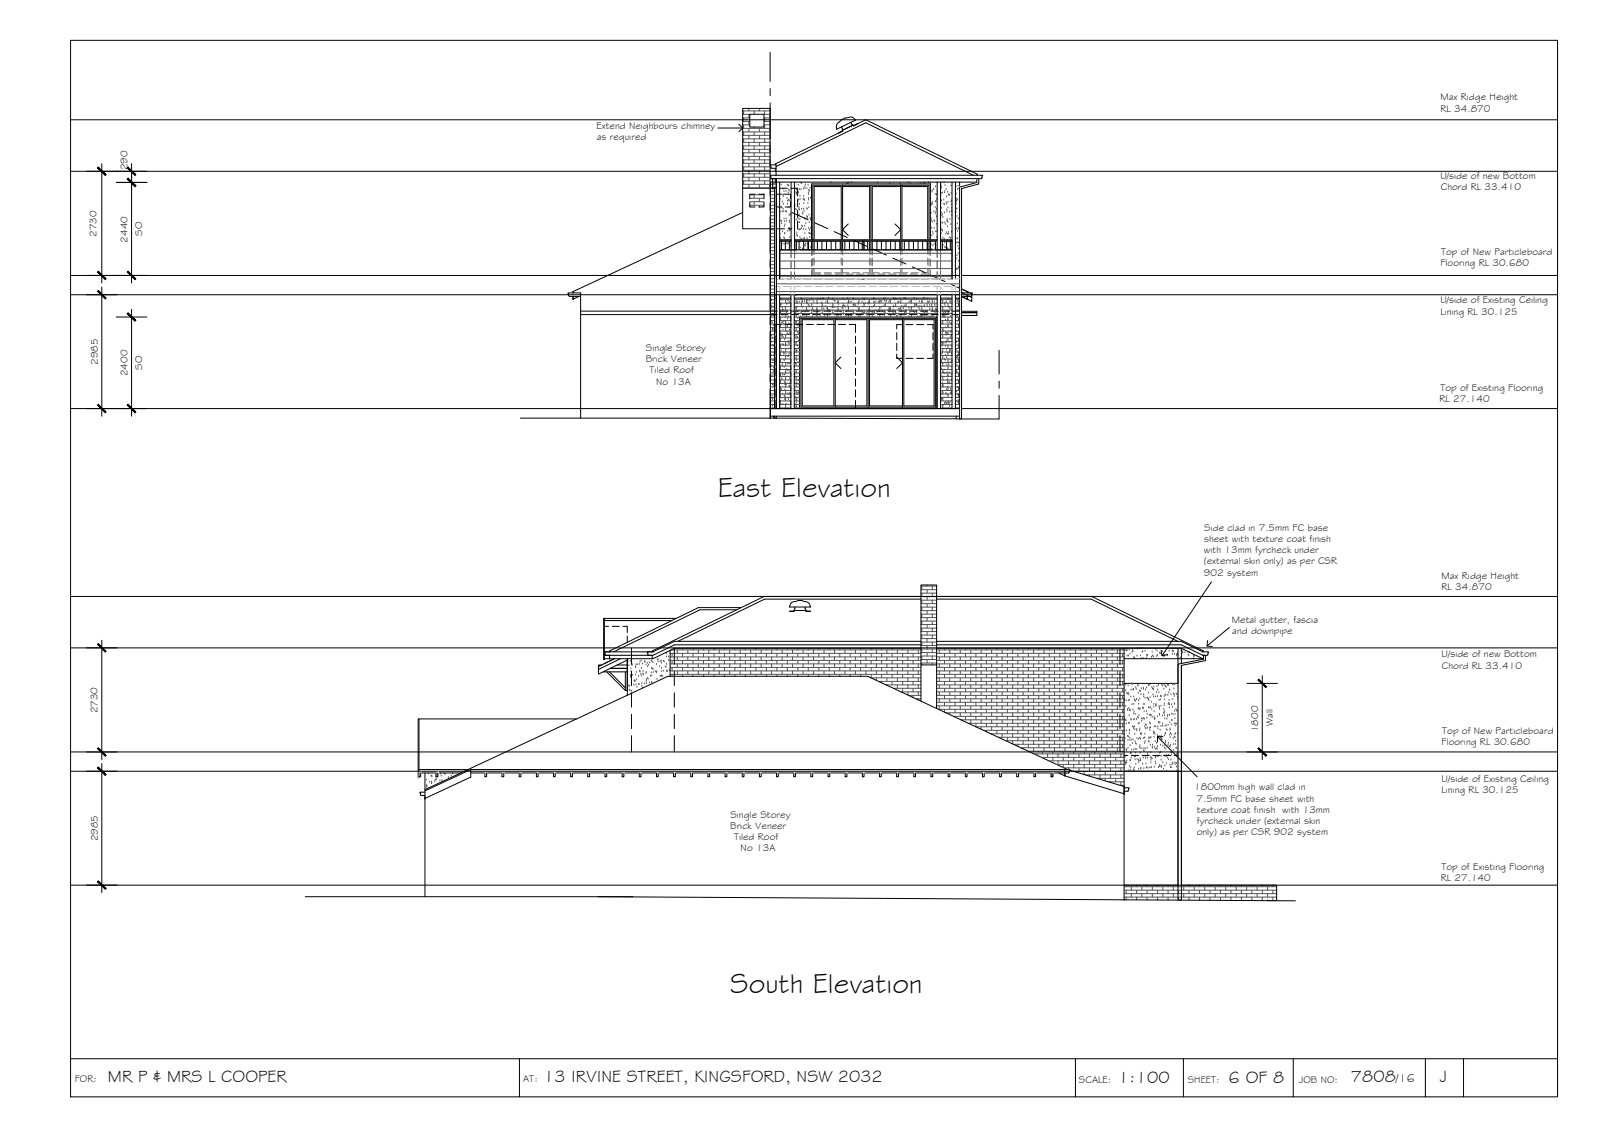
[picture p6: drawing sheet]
<svg xmlns="http://www.w3.org/2000/svg" width="420mm" height="297mm" viewBox="0 0 420 297" stroke-linecap="round" stroke-linejoin="round" font-family="sans-serif">
<defs><g id="words">
<g font-size="7.5">
<text x="188.2" y="130.4">East Elevation</text>
<text x="191.5" y="260.3">South Elevation</text>
</g>
<g font-size="4.5">
<text x="28.3" y="283.6">MR P &amp; MRS L COOPER</text>
<text x="142.5" y="283.6">13 IRVINE STREET, KINGSFORD, NSW 2032</text>
<text x="293.3" y="283.9">1:100</text>
<text x="322.2" y="283.9">6 OF 8</text>
<text x="354.3" y="283.8">7808</text>
<text x="377.6" y="283.8">J</text>
</g>
<text font-size="3.2" x="366.1" y="283.8">/16</text>
<g font-size="2.6">
<text x="377.8" y="29.2">RL 34.870</text>
<text x="377.8" y="26.3">Max Ridge Height</text>
<text x="156.4" y="33.7">Extend Neighbours chimney</text>
<text x="156.5" y="36.6">as required</text>
<text x="33.4" y="44.7" transform="rotate(-90 33.4 44.7)">290</text>
<text x="377.8" y="46.9">U/side of new Bottom</text>
<text x="377.9" y="49.8">Chord RL 33.410</text>
<text x="25.3" y="62.1" transform="rotate(-90 25.3 62.1)">2730</text>
<text x="33.4" y="63.6" transform="rotate(-90 33.4 63.6)">2440</text>
<text x="37.3" y="61.8" transform="rotate(-90 37.3 61.8)">SO</text>
<text x="377.8" y="69.8">Flooring RL 30.680</text>
<text x="378" y="66.8">Top of New Particleboard</text>
<text x="377.8" y="79.5">U/side of Existing Ceiling</text>
<text x="377.8" y="82.5">Lining RL 30.125</text>
<text x="25.6" y="95.6" transform="rotate(-90 25.6 95.6)">2985</text>
<text x="169.4" y="95">Brick Veneer</text>
<text x="169.4" y="92">Single Storey</text>
<text x="33.4" y="98.7" transform="rotate(-90 33.4 98.7)">2400</text>
<text x="37.3" y="96.9" transform="rotate(-90 37.3 96.9)">SO</text>
<text x="170.4" y="97.9">Tiled Roof</text>
<text x="172.1" y="100.8">No 13A</text>
<text x="377.6" y="105.5">RL 27.140</text>
<text x="377.8" y="102.5">Top of Existing Flooring</text>
<text x="315.8" y="142.1">sheet with texture coat finish</text>
<text x="315.8" y="139.1">Side clad in 7.5mm FC base</text>
<text x="315.8" y="148">(external skin only) as per CSR</text>
<text x="315.8" y="145">with 13mm fyrcheck under</text>
<text x="315.8" y="150.9">902 system</text>
<text x="378.1" y="151.8">Max Ridge Height</text>
<text x="378.1" y="154.7">RL 34.870</text>
<text x="323.1" y="163.3">Metal gutter, fascia</text>
<text x="323.2" y="166.2">and downpipe</text>
<text x="378.1" y="172.4">U/side of new Bottom</text>
<text x="378.1" y="175.3">Chord RL 33.410</text>
<text x="25.6" y="187" transform="rotate(-90 25.6 187)">2730</text>
<text x="330" y="192" transform="rotate(-90 330 192)">1800</text>
<text x="333.8" y="190.3" transform="rotate(-90 333.8 190.3)">Wall</text>
<text x="378.1" y="195.3">Flooring RL 30.680</text>
<text x="378.3" y="192.3">Top of New Particleboard</text>
<text x="313.2" y="207.2">1800mm high wall clad in</text>
<text x="378" y="208">Lining RL 30.125</text>
<text x="378.1" y="205">U/side of Existing Ceiling</text>
<text x="191.6" y="214.4">Single Storey</text>
<text x="313.8" y="210.2">7.5mm FC base sheet with</text>
<text x="313.9" y="213.1">texture coat finish with 13mm</text>
<text x="25.6" y="220.6" transform="rotate(-90 25.6 220.6)">2985</text>
<text x="191.5" y="217.4">Brick Veneer</text>
<text x="192.5" y="220.3">Tiled Roof</text>
<text x="313.9" y="219">only) as per CSR 902 system</text>
<text x="313.9" y="216">fyrcheck under (external skin</text>
<text x="194.3" y="223.2">No 13A</text>
<text x="377.9" y="231">RL 27.140</text>
<text x="378.1" y="228">Top of Existing Flooring</text>
<text x="19.6" y="283.8">FOR:</text>
<text x="137.2" y="283.6">AT:</text>
<text x="283" y="283.9">SCALE:</text>
<text x="311.5" y="283.9">SHEET:</text>
<text x="340.7" y="283.9">JOB NO:</text>
</g>
</g></defs>
<!-- layer: HATCH -->
<g fill="none" stroke="#545454" stroke-width=".26">
<path d="M194.8 29.1h7.2M194.8 30h1.8M194.8 30.9h1.8M194.8 31.8h1.8M194.8 32.7h1.8M194.8 33.6h7.2M194.8 34.6h7.2M194.8 35.5h7.2M194.8 36.4h7.2M194.8 37.3h7.2M194.8 38.2h7.2M194.8 39.2h7.2"/>
<path d="M195 29.1v.9M195 30.9v.9M195 32.7v.9M195 34.6v.9M195 36.4v.9M195 38.2v1M196.4 28.4v.7M196.4 30v.9M196.4 31.8v.9M196.4 33.6v1M196.4 35.5v.9M196.4 37.3v.9"/>
<path d="M196.4 39.2v.9M197.8 29.1v.9M197.8 33.3v.3M197.8 34.6v.9M197.8 36.4v.9M197.8 38.2v1M199.2 28.4v.7M199.2 33.6v1M199.2 35.5v.9M199.2 37.3v.9M199.2 39.2v.9M200.4 30h1.6"/>
<path d="M200.4 30.9h1.6M200.4 31.8h1.6M200.4 32.7h1.6M200.5 29.1v.9M200.5 30.9v.9M200.5 32.7v.9M200.5 34.6v.9M200.5 36.4v.9M200.5 38.2v1M201.9 28.4v.7M201.9 30v.9M201.9 31.8v.9"/>
<path d="M201.9 33.6v1M201.9 35.5v.9M201.9 37.3v.9M201.9 39.2v.9M194.8 40.1h7.2M194.8 41h7.2M194.8 41.9h7.2M194.8 42.8h7.2M194.8 43.7h7.2M194.8 44.7h7.2M194.8 45.6h7.2M194.8 46.5h7.2"/>
<path d="M194.8 47.4h7.2M194.8 48.3h7.8M194.8 49.2h7.8M195 40.1v.9M195 41.9v.9M195 43.7v1M195 45.6v.9M195 47.4v.9M195 49.2v.2M196.4 41v.9M196.4 42.8v.9M196.4 44.7v.9"/>
<path d="M196.4 46.5v.9M196.4 48.3v.9M196.6 51.1h3.8M196.6 52h3.8M196.6 52.9h3.8M196.6 53.8h3.8M197.8 40.1v.9M197.8 41.9v.9M197.8 43.7v1M197.8 45.6v.9M197.8 47.4v.9M197.8 49.2v.2"/>
<path d="M197.8 51.1v.9M197.8 52.9v.9M199.2 44.7v.9M199.2 41v.9M199.2 42.8v.9M199.2 46.5v.9M199.2 48.3v.9M199.2 50.9v.2M199.2 52v.9M199.2 53.8v.5M200.5 40.1v.9M200.5 41.9v.9"/>
<path d="M200.5 43.7v1M200.5 45.6v.9M200.5 47.4v.9M200.5 49.2v.2M201.9 41v.9M201.9 42.8v.9M201.9 44.7v.9M201.9 46.5v.9M201.9 48.3v.9M202 51.1h1.1M202 52h1.1M202 52.9h1.1"/>
<path d="M202 53.8h1.1M202 50.2h1.1M202 54.7h1.1M202 55.6h1.1M202 56.6h1.1M202 57.5h1.1M202 58.4h1.1M202 59.3h1.1M204.6 52.3h.1M204.8 55.6h.1M204.8 57.9h.1M204.9 48.5h.1"/>
<path d="M205 58.1h.1M205 58.7h.1M205.1 54.5h.1M205.2 52.9h.1M205.3 55.5h.1M205.3 51.1h.1M205.4 49.6h.1M205.4 54.9h.1M205.4 51.6h.1M205.5 53.5h.1M205.5 51.2h.1M205.6 55.5h.1"/>
<path d="M205.6 50.2h.1M205.6 57.4h.1M205.7 59.4h.1M205.7 58.1h.1M205.7 51h.1M205.9 58.9h.1M206.1 55.5h.1M206.1 55.4h.1M206.1 50.2h.1M206.2 57.4h.1M206.2 58h.1M206.3 55.6h.1"/>
<path d="M206.4 52h.1M206.5 53.6h.1M206.6 52.7h.1M206.7 48.6h.1M206.7 50.6h.1M206.8 52.5h.1M206.8 48.7h.1M206.9 54.5h.1M206.9 49.8h.1M206.9 59.9h.1M206.9 56.4h.1M207 50.1h.1"/>
<path d="M207 58.4h.1M207 60h.1M207.1 57.9h.1M207.1 52.7h.1M207.2 56.4h.1M207.4 56.1h.1M207.4 53h.1M208.4 57.7h.1M208.5 53.9h.1M208.5 54.9h.1M208.7 50.5h.1M208.9 55.1h.1"/>
<path d="M208.9 49.8h.1M208.9 51h.1M208.9 50.6h.1M209 57.7h.1M209.3 58.3h.1M209.3 52.4h.1M209.3 48.5h.1M209.4 57.4h.1M209.4 50.5h.1M209.5 52.5h.1M209.5 54.9h.1M209.5 54.4h.1"/>
<path d="M209.6 56.4h.1M209.7 58.3h.1M209.7 53.6h.1M209.7 55h.1M209.7 49.7h.1M209.8 57.6h.1M209.8 51.5h.1M209.8 52.3h.1M210 48h.1M210.1 49.8h.1M210.2 59.9h.1M210.2 54.9h.1"/>
<path d="M210.2 48.2h.1M210.3 59.3h.1M210.5 59.5h.1M210.5 56.1h.1M210.6 55.9h.1M210.7 52.2h.1M210.7 49.5h.1M210.8 54.8h.1M210.8 51.5h.1M210.8 52.4h.1M210.8 53.4h.1M210.9 52.3h.1"/>
<path d="M210.9 55.4h.1M211 57.3h.1M211 52.5h.1M211 59.3h.1M211.1 49.5h.1M211.1 49h.1M211.2 57.4h.1M211.2 48.5h.1M211.3 58.7h.1M211.6 54.7h.1M211.6 56.8h.1M211.6 49.4h.1"/>
<path d="M211.7 57.3h.1M211.7 54.9h.1M211.8 57h.1M211.9 53.4h.1M211.9 48.6h.1M212 50.5h.1M212 52h.1M212 51h.1M212.1 52.5h.1M212.1 59.9h.1M212.1 49.9h.1M212.1 54.5h.1"/>
<path d="M212.2 56.4h.1M212.3 58.3h.1M212.3 50.1h.1M212.5 49.3h.1M212.5 57.2h.1M212.5 57.4h.1M212.6 51.9h.1M212.6 59.8h.1M212.6 57.8h.1M217.9 47.8h.1M222 48.1h.1M222.3 48.1h.1"/>
<path d="M222.6 48h.1M223.4 47.9h.1M230.2 48h.1M233.3 48.2h.1M236 48.2h.1M238.1 47.9h.1M238.7 48.1h.1M241.3 48.1h.1M242.1 48h.1M242.4 48.1h.1M242.6 48h.1M243.5 47.9h.1"/>
<path d="M244 48.1h.1M244 50.1h.1M244.1 52h.1M244.1 54h.1M244.2 57.3h.1M244.2 55.9h.1M244.2 53.5h.1M244.3 57.9h.1M244.3 59.8h.1M244.4 53.6h.1M244.4 50.4h.1M244.5 58.3h.1"/>
<path d="M244.5 53.5h.1M244.5 50h.1M244.5 53h.1M244.9 49.7h.1M244.9 55.6h.1M245 57.9h.1M245 59.9h.1M245.2 58h.1M245.3 54.4h.1M245.3 56h.1M245.3 52.9h.1M245.4 49h.1"/>
<path d="M245.5 51h.1M245.5 55.5h.1M245.5 52.9h.1M245.6 54.9h.1M245.6 56.8h.1M245.7 52.3h.1M245.7 51.1h.1M245.7 58.8h.1M245.8 50.2h.1M246.7 53.3h.1M246.8 48h.1M246.8 49.1h.1"/>
<path d="M246.8 48.7h.1M246.9 50.7h.1M246.9 55.9h.1M246.9 52.6h.1M247 49.3h.1M247 54.6h.1M247 56.6h.1M247.1 58.5h.1M247.2 56.3h.1M247.2 50.6h.1M247.3 58.5h.1M247.3 57h.1"/>
<path d="M247.5 52.5h.1M247.5 53.5h.1M247.6 47.9h.1M247.7 55.8h.1M247.7 50.5h.1M247.7 53.7h.1M247.8 58.4h.1M247.8 50.1h.1M247.9 48.7h.1M248 58.8h.1M248.1 53.1h.1M248.2 49.7h.1"/>
<path d="M248.2 51.6h.1M248.3 53.6h.1M248.3 55h.1M248.3 57.9h.1M248.4 55.6h.1M248.4 57.5h.1M248.5 59.5h.1M248.5 58.1h.1M248.5 50.4h.1M248.6 58.3h.1M248.6 54.5h.1M248.7 53h.1"/>
<path d="M248.7 51.2h.1M248.8 51h.1M249 51.2h.1M249.1 55.6h.1M249.1 57.5h.1M249.4 58.9h.1M249.4 48.7h.1M249.5 50.7h.1M249.5 52.9h.1M249.5 52.7h.1M249.5 53.7h.1M249.6 54.6h.1"/>
<path d="M249.6 55.6h.1M249.6 55.4h.1M249.6 56.6h.1M250.6 59.3h.1M250.7 48.9h.1M250.7 55.8h.1M250.8 50.9h.1M250.8 52.2h.1M250.8 53.5h.1M250.9 52.8h.1M250.9 54.8h.1M251 56.7h.1"/>
<path d="M251 52.3h.1M251 58.7h.1M251.2 52.5h.1M251.2 49.7h.1M251.3 49.5h.1M251.3 48.9h.1M251.3 59.9h.1M251.3 57.4h.1M251.6 56h.1M202 75.8h1.1M202 76.7h1.1M202 77.6h1.1"/>
<path d="M202 78.5h1.1M202 79.5h1.1M202 60.2h1.1M202 61.1h1.1M202 62.1h1.1M202 63h1.1M202 63.9h1.1M202 64.8h1.1M202 65.7h1.1M202 66.6h1.1M202 67.6h1.1M202 68.5h1.1"/>
<path d="M202 69.4h1.1M202 70.3h1.1M202 71.2h1.1M202 72.1h1.1M202 73.1h1.1M202 74h1.1M202 74.9h1.1M202.1 78.4h.1M202.3 78.8h.1M203.1 79.3h.1M203.6 74.4h48.1M203.6 76.4h48.1"/>
<path d="M204.5 79.5h2.9v.9h-2.9M204.5 68.4h45.2M204.5 66.4h45.2M204.5 70.4h45.2M204.5 72.4h45.2M204.6 61.4h.1M204.7 62.5h.1M204.7 78.2v.3M204.7 79.5v.9M205 79.8h.1M205.1 78.7h.1M205.3 60.8h.1"/>
<path d="M205.3 64h.1M205.6 62.3h.1M205.8 61.3h.1M205.8 62.5h.1M205.8 61.2h.1M205.9 64.1h.1M206 78.5v1M206.2 63.9h.1M206.4 79.7h.1M206.4 79.6h.1M206.5 78.7h.1M206.6 64h.1"/>
<path d="M206.6 60.6h.1M206.7 78.9h.1M206.8 63.8h.1M206.9 79.6h.1M207.1 60.3h.1M207.1 60h.1M207.1 79.3h.1M207.1 62.3h.1M207.2 60.6h.1M207.4 78.2v.3h-2.9M208.3 78.5h37.5M208.3 79.5h37.5"/>
<path d="M208.8 78.5v1M209 63.5h.1M209 61.8h.1M209 61.2h.1M209.1 79.6h.1M209.1 79.3h.1M209.2 61.9h.1M209.4 60.3h.1M209.5 63.5h.1M209.6 79.2h.1M209.7 60.3h.1M209.8 62.3h.1"/>
<path d="M209.9 65h.1M209.9 60.2h.1M210 63.4h.1M210 62.8h.1M210.1 78.3h.1M210.2 78.2v.3M210.2 79.5v.9M210.3 79.3h.1M210.3 62.8h.1M210.3 63.3h.1M210.3 78.7h.1M210.5 65.2h.1"/>
<path d="M210.5 79.1h.1M210.7 60.1h.1M210.8 62.7h.1M211 64.3h.1M211 62.5h.1M211 79.1h.1M211.1 61.2h.1M211.2 64.5h.1M211.3 64h.1M211.4 60.3h.1M211.5 78.5v1M211.7 64h.1"/>
<path d="M211.7 62.6h.1M211.8 79.6h.1M211.9 78.9h.1M212.1 65.3h.1M212.2 61.2h.1M212.3 60.3h.1M212.4 61.2h.1M212.4 62.3h.1M212.4 78.9h.1M212.5 61.4h.1M212.6 64.9h.1M212.9 78.2v.3"/>
<path d="M212.9 79.5v.9M213.1 78.6h.1M213.2 78.8h.1M213.4 79.3h.1M214.3 78.5v1M214.4 79.6h.1M214.4 78.5h.1M214.6 78.6h.1M215.1 78.5h.1M215.4 79.4h.1M215.6 79.6h.1M215.7 78.2v.3"/>
<path d="M215.7 79.5v.9M215.7 78.6h.1M215.9 78.4h.1M216.6 79.3h.1M217 78.5v1M217.1 79.5h.1M217.3 78.2h.1M218.3 78.6h.1M218.4 78.2v.3M218.4 79.5v.9M218.8 78.9h.1M219 79h.1"/>
<path d="M219.8 79.3h.1M219.8 79.5h.1M219.8 78.5v1M219.9 79.8h.1M221.1 78.5h.1M221.2 78.2v.3M221.2 79.5v.9M222.2 78.3h.1M222.4 78.4h.1M222.4 79.5h.1M222.5 78.5v1M222.9 79.2h.1"/>
<path d="M223.3 79.2h.1M223.8 78.5h.1M223.9 78.2v.3M223.9 79.5v.9M224.3 79.9h.1M225.1 79.8h.1M225.1 79.4h.1M225.3 78.5v1M226.1 79.2h.1M226.3 78.5h.1M226.5 79.6h.1M226.6 78.7h.1"/>
<path d="M226.7 78.2v.3M226.7 79.5v.9M227 79.6h.1M227.7 79.6h.1M227.8 79.4h.1M227.8 79.5h.1M227.8 79.8h.1M228 78.5v1M229.1 78.4h.1M229.2 79.3h.1M229.4 78.2v.3M229.4 79.5v.9"/>
<path d="M229.7 79.2h.1M230.4 79.4h.1M230.6 79.1h.1M230.8 78.5v1M231 79h.1M231.2 79.2h.1M231.8 78.3h.1M231.9 78.9h.1M232.1 78.2v.3M232.1 79.5v.9M232.4 79.2h.1M232.5 78.8h.1"/>
<path d="M233.1 79.3h.1M233.3 78.7h.1M233.5 78.5v1M234.3 78.4h.1M234.4 78.4h.1M234.6 78.6h.1M234.7 78.6h.1M234.9 78.2v.3M234.9 79.5v.9M235.2 78.5h.1M235.5 79.4h.1M235.6 79.2h.1"/>
<path d="M235.8 79.3h.1M236 78.4h.1M236.3 78.5v1M237.1 78.2h.1M237.4 78.2h.1M237.6 78.2v.3M237.6 79.5v.9M238.4 79.3h.1M238.7 79.2h.1M238.9 78.8h.1M239 78.5v1M239.8 78.2h.1"/>
<path d="M239.9 79.7h.1M240.1 79.9h.1M240.4 78.2v.3M240.4 79.5v.9M241.1 79.2h.1M241.8 78.5v1M241.9 79.2h.1M242.3 78.2h.1M243.1 78.2v.3M243.1 79.5v.9M243.3 79.2h.1M243.5 79.3h.1"/>
<path d="M243.8 79.1h.1M243.8 80h.1M244.1 61h.1M244.2 64.1h.1M244.3 79.9h.1M244.4 65.4h.1M244.4 61.8h.1M244.5 78.5v1M244.6 60.9h.1M244.7 64.4h.1M244.7 61.3h.1M245 64h.1"/>
<path d="M245.1 79.2h.1M245.2 79.8h.1M245.3 65.2h.1M245.4 60.8h.1M245.8 62.2h.1M245.8 60.7h.1M246.7 78.5h3M246.7 79.5h3M246.7 78.6h.1M246.8 61.2h.1M246.8 60.1h.1M246.9 78.8h.1"/>
<path d="M247 60.4h.1M247.1 79.6h.1M247.2 60.5h.1M247.2 60.6h.1M247.3 62.4h.1M247.3 78.5v1M247.3 64.4h.1M247.6 62.6h.1M247.8 63.7h.1M247.8 64.8h.1M247.8 79.6h.1M247.9 79.5h.1"/>
<path d="M248 65h.1M248.1 61.4h.1M248.2 61h.1M248.2 79.2h.1M248.4 65.2h.1M248.5 61.4h.1M248.6 63.4h.1M248.6 78.2v.3M248.6 79.5v.9M248.7 65.3h.1M248.7 60.9h.1M248.8 61.4h.1"/>
<path d="M249.1 62.3h.1M249.1 63.5h.1M249.1 79.1h.1M249.3 62.5h.1M249.3 79.3h.1M249.6 60.8h.1M250.6 78.5h1.1M250.6 79.5h1.1M250.6 67.5h.1M250.6 79.1h.1M250.7 70.5h.1M250.9 70.6h.1"/>
<path d="M250.9 60h.1M250.9 63.7h.1M251 67.9h.1M251 67h.1M251 62.7h.1M251.1 70.5h.1M251.1 60.7h.1M251.1 79h.1M251.2 62.6h.1M251.2 63.6h.1M251.2 64.6h.1M251.3 66.5h.1"/>
<path d="M251.4 68.5h.1M251.4 78.2v.3M251.4 79.5v.9M251.4 65.2h.1M251.4 63.7h.1M251.4 79.2h.1M251.4 70.1h.1M251.4 70.4h.1M251.5 72.4h.1M251.5 60.2h.1M202 88.2h.1M202 80.4h1.1"/>
<path d="M202 81.3h1.1M202 82.2h1.1M202 83.1h1.1M202 84h1.1M202 85h1.1M202 85.9h1.1M202 86.8h1.1M202 87.7h1.1M202 88.6h1.1M202 89.5h1.1M202 90.5h1.1M202 91.4h1.1"/>
<path d="M202 92.3h1.1M202 93.2h1.1M202 94.1h1.1M202 95h1.1M202 96h1.1M202 96.9h1.1M202 97.8h1.1M202 98.7h1.1M202 99.6h1.1M202.1 93h.1M202.1 98.4h.1M202.3 93.2h.1"/>
<path d="M202.3 80.2h.1M202.3 88.1h.1M202.4 89.6h.1M202.4 82.8h.1M202.4 80.8h.1M202.4 84.4h.1M202.4 96h.1M202.5 82.7h.1M202.5 90.7h.1M202.5 84.7h.1M202.5 98.6h.1M202.5 94.6h.1"/>
<path d="M202.6 86.6h.1M202.6 86.2h.1M202.7 88.6h.1M202.7 90.6h.1M202.7 80.6h.1M202.8 92.5h.1M202.8 85.4h.1M202.8 86.3h.1M202.8 97.4h.1M202.8 94.5h.1M202.9 93.3h.1M202.9 90.7h.1"/>
<path d="M202.9 82.7h.1M202.9 96.4h.1M203 98.4h.1M203 97.6h.1M203.1 94h.1M204.5 81.3h2.9v.9h-2.9M204.5 83.1h2.9v.9h-2.9M204.5 85h2.9v.9h-2.9M204.5 86.8h2.9v.9h-2.9M204.5 88.6h2.9v.9h-2.9M204.5 90.5h2.9v.9h-2.9M204.5 92.3h2.9v.9h-2.9"/>
<path d="M204.5 94.1h2.9v.9h-2.9M204.5 96h2.9v.9h-2.9M204.5 97.8h2.9v.9h-2.9M204.5 99.6h2.9v.9h-2.9M204.5 95.8h.1M204.6 82.5h.1M204.7 90.4h.1M204.7 81.3v.9M204.7 83.1v.9M204.7 85v.9M204.7 86.8v.9M204.7 88.6v.9"/>
<path d="M204.7 90.5v.9M204.7 92.3v.9M204.7 94.1v.9M204.7 96v.9M204.7 97.8v.9M204.7 99.6v.9M204.7 88.1h.1M204.7 98.3h.1M204.8 81.8h.1M204.9 88.2h.1M204.9 92h.1M204.9 99.3h.1"/>
<path d="M205 84.7h.1M205.1 87.7h.1M205.1 82.5h.1M205.1 99.5h.1M205.2 80.7h.1M205.2 95.6h.1M205.2 90.3h.1M205.2 88.2h.1M205.2 82.6h.1M205.2 81.2h.1M205.2 95.9h.1M205.3 98.2h.1"/>
<path d="M205.3 84.6h.1M205.3 98.4h.1M205.3 86.6h.1M205.4 88.5h.1M205.4 81.4h.1M205.5 92.5h.1M205.5 90.5h.1M205.5 92.4h.1M205.5 85h.1M205.6 84.4h.1M205.6 94.4h.1M205.6 92.9h.1"/>
<path d="M205.6 92.6h.1M205.7 96.3h.1M205.7 94.5h.1M205.7 98.3h.1M205.7 89h.1M205.9 80.5h.1M205.9 82.3h.1M206 85.6h.1M206 90.2h.1M206 90.7h.1M206 82.2v.9M206 80.4v.9"/>
<path d="M206 84v1M206 85.9v.9M206 87.7v.9M206 89.5v1M206 91.4v.9M206 93.2v.9M206 95v1M206 96.9v.9M206 98.7v.9M206.1 85h.1M206.1 98.1h.1M206.1 92.8h.1"/>
<path d="M206.2 85.7h.1M206.2 96.9h.1M206.3 82.2h.1M206.4 86.9h.1M206.4 97h.1M206.4 81.7h.1M206.5 87.5h.1M206.5 83.7h.1M206.5 97.1h.1M206.5 95.4h.1M206.5 93.4h.1M206.6 85.6h.1"/>
<path d="M206.6 87.6h.1M206.7 89.5h.1M206.7 83.1h.1M206.8 91.5h.1M206.8 90h.1M206.8 93.4h.1M206.8 93.3h.1M206.9 95.4h.1M206.9 84.9h.1M207 97.4h.1M207 92.7h.1M207 90.1h.1"/>
<path d="M207 87.5h.1M207 99.3h.1M207.1 95.3h.1M207.1 86.6h.1M207.2 89.5h.1M207.3 83.1h.1M207.3 97.8h.1M207.3 82.2h.1M207.3 99.6h.1M207.4 90h.1M208.3 80.4h37.5M208.3 81.3h37.5"/>
<path d="M208.3 82.2h37.5M208.3 83.1h1.4M208.3 84h1.4M208.3 85h1.4M208.3 85.9h1.4M208.3 86.8h1.4M208.3 87.7h1.4M208.3 88.6h1.4M208.3 89.5h1.4M208.3 90.5h1.4M208.3 91.4h1.4M208.3 92.3h1.4"/>
<path d="M208.3 93.2h1.4M208.3 94.1h1.4M208.3 95h1.4M208.3 96h1.4M208.3 96.9h1.4M208.3 97.8h1.4M208.3 98.7h1.4M208.3 99.6h1.4M208.3 96.3h.1M208.3 92.6h.1M208.4 88.2h.1M208.4 84.1h.1"/>
<path d="M208.4 98.3h.1M208.5 98.4h.1M208.5 98.9h.1M208.6 80.6h.1M208.6 95.3h.1M208.7 82h.1M208.7 84.4h.1M208.8 89.9h.1M208.8 84.6h.1M208.8 80.8h.1M208.8 80.4v.9M208.8 82.2v.9"/>
<path d="M208.8 84v1M208.8 85.9v.9M208.8 87.7v.9M208.8 89.5v1M208.8 91.4v.9M208.8 93.2v.9M208.8 95v1M208.8 96.9v.9M208.8 98.7v.9M208.8 97.7h.1M208.8 91.9h.1M208.9 92.5h.1"/>
<path d="M208.9 94.5h.1M209 92h.1M209.1 80.5h.1M209.1 88.5h.1M209.2 81.6h.1M209.2 90.7h.1M209.2 87.2h.1M209.2 83.6h.1M209.3 95.1h.1M209.3 85.5h.1M209.4 87.5h.1M209.4 85h.1"/>
<path d="M209.4 99.8h.1M209.4 89.4h.1M209.5 91.4h.1M209.6 93.4h.1M209.6 86.9h.1M209.6 85.2h.1M209.6 95.3h.1M209.6 84.5h.1M209.6 96.3h.1M209.7 97.3h.1M209.7 92.4h.1M209.7 97.1h.1"/>
<path d="M209.7 81.6h.1M209.9 83.1h.1M210.1 81.8h.1M210.2 81.3v.9M210.4 80.7h.1M210.5 82.6h.1M210.6 81.7h.1M210.7 82.5h.1M210.9 82.7h.1M211.1 81.8h.1M211.4 81.6h.1M211.5 80.4v.9"/>
<path d="M211.5 82.2v.9M211.8 81.6h.1M212 80h.1M212.2 80.2h.1M212.2 80.5h.1M212.8 81.4h.1M212.9 81.3v.9M213 83.1h.1M213.1 81h.1M213.2 80.6h.1M213.2 82.5h.1M213.3 81.4h.1"/>
<path d="M214.1 81.9h.1M214.2 81.3h.1M214.3 81.8h.1M214.3 82.1h.1M214.3 80.4v.9M214.3 82.2v.9M214.4 81.6h.1M215.1 82.9h.1M215.4 80.5h.1M215.5 81.1h.1M215.7 81.3v.9M215.8 80.5h.1"/>
<path d="M215.9 82.5h.1M216.1 81h.1M216.2 83.1h.1M216.5 80.4h.1M216.9 80.9h.1M217 80.4v.9M217 82.2v.9M217.2 81.5h.1M217.4 81.8h.1M217.5 81.3h.1M217.7 81.5h.1M218.3 80.7h.1"/>
<path d="M218.4 80.6h.1M218.4 81.3v.9M218.5 82.5h.1M218.6 80.5h.1M218.6 82.3h.1M218.8 80.7h.1M219.4 83.1h.1M219.6 80.5h.1M219.8 80.4v.9M219.8 82.2v.9M219.8 81.4h.1M220.6 83.1h.1"/>
<path d="M220.6 81.8h.1M220.9 80.8h.1M221 80.4h.1M221.1 80.9h.1M221.2 80.4h.1M221.2 81.3v.9M221.2 82.4h.1M221.5 80.3h.1M221.7 80.5h.1M221.9 82.9h.1M221.9 81.7h.1M222.4 80.2h.1"/>
<path d="M222.4 81.5h.1M222.5 82.8h.1M222.5 80.4v.9M222.5 82.2v.9M222.6 83.1h.1M223 82.7h.1M223.1 82.8h.1M223.3 82.7h.1M223.7 80h.1M223.7 81.8h.1M223.8 80.4h.1M223.9 82.4h.1"/>
<path d="M223.9 81.3v.9M224.3 80.2h.1M224.4 80.3h.1M224.7 82.5h.1M224.9 80.5h.1M225.2 81.4h.1M225.2 82.4h.1M225.3 80.4v.9M225.3 82.2v.9M225.3 81.2h.1M225.7 83.1h.1M226 82.3h.1"/>
<path d="M226.3 82.1h.1M226.4 80.4h.1M226.5 82.4h.1M226.5 82.3h.1M226.7 81.3v.9M226.9 81.8h.1M227.4 82.1h.1M227.4 83.1h.1M227.8 81.3h.1M227.9 82.1h.1M228 80.4v.9M228 82.2v.9"/>
<path d="M228.1 80.5h.1M228.7 80.6h.1M228.8 82h.1M228.9 83.1h.1M229.2 80.3h.1M229.2 82.3h.1M229.4 81.3v.9M229.7 81.5h.1M229.9 81.7h.1M230.1 81.8h.1M230.4 81.3h.1M230.7 81.7h.1"/>
<path d="M230.8 80.4v.9M230.8 82.2v.9M230.8 82.5h.1M231.2 80.5h.1M231.5 81.6h.1M231.8 80.3h.1M231.9 82.2h.1M232 83h.1M232.1 80h.1M232.1 81.3v.9M232.9 81.4h.1M233.1 80.9h.1"/>
<path d="M233.2 81.3h.1M233.2 81.8h.1M233.3 81.1h.1M233.4 81.4h.1M233.5 80.4v.9M233.5 82.2v.9M234.2 81.9h.1M234.2 81.3h.1M234.4 80.5h.1M234.4 80.3h.1M234.5 82.3h.1M234.9 81.3v.9"/>
<path d="M235.2 83h.1M235.2 82.8h.1M235.4 83h.1M235.6 81.1h.1M235.8 81.2h.1M236.1 81h.1M236.3 80.4v.9M236.3 82.2v.9M236.4 81.8h.1M236.5 80.3h.1M236.7 80.5h.1M237 80.9h.1"/>
<path d="M237.2 80.2h.1M237.2 82.2h.1M237.5 80.5h.1M237.6 81.3h.1M237.6 81.3v.9M238.3 80.7h.1M238.4 83h.1M238.4 81.2h.1M238.6 82.2h.1M238.8 82.4h.1M238.9 80.6h.1M239 80.4v.9"/>
<path d="M239 82.2v.9M239.6 81.8h.1M239.7 80.5h.1M239.8 80.2h.1M239.9 82.1h.1M240.4 81.3v.9M240.6 83h.1M240.7 80.5h.1M241 80.7h.1M241.1 80.3h.1M241.2 81.1h.1M241.3 83.1h.1"/>
<path d="M241.5 83h.1M241.6 80.3h.1M241.8 80.4v.9M241.8 82.2v.9M242 81.7h.1M242 82.9h.1M242.2 81.8h.1M242.4 80.2h.1M242.5 82.1h.1M242.5 82.8h.1M242.7 81.8h.1M243.1 82.6h.1"/>
<path d="M243.1 81.3v.9M243.4 82.7h.1M243.8 81.1h.1M243.9 80.5h.1M243.9 83.1h.1M244.4 80.2h.1M244.5 80.4v.9M244.5 82.2v.9M244.7 83h.1M244.8 82.5h.1M245.2 80.1h.1M245.2 82h.1"/>
<path d="M245.3 82.4h.1M245.4 81.1h.1M245.6 81.3h.1M246.7 80.4h3M246.7 81.3h3M246.7 82.2h3M246.7 83.1h3M246.7 84h3M246.7 85h3M246.7 85.9h3M246.7 86.8h3M246.7 87.7h3"/>
<path d="M246.7 88.6h3M246.7 89.5h3M246.7 90.5h3M246.7 91.4h3M246.7 92.3h3M246.7 93.2h3M246.7 94.1h3M246.7 95h3M246.7 96h3M246.7 96.9h3M246.7 97.8h3M246.7 98.7h3"/>
<path d="M246.7 99.6h3M246.7 88.9h.1M246.7 95.4h.1M246.7 84.3h.1M246.8 90.9h.1M246.8 92.9h.1M246.8 94.5h.1M246.9 94.8h.1M246.9 89.9h.1M247 96.8h.1M247 98.7h.1M247 84.8h.1"/>
<path d="M247 80.5h.1M247.1 92.7h.1M247.1 90.1h.1M247.1 87.4h.1M247.1 90.6h.1M247.2 95.3h.1M247.2 86.5h.1M247.3 80.4v.9M247.3 82.2v.9M247.3 84v1M247.3 85.9v.9M247.3 87.7v.9"/>
<path d="M247.3 89.5v1M247.3 91.4v.9M247.3 93.2v.9M247.3 95v1M247.3 96.9v.9M247.3 98.7v.9M247.5 83h.1M247.5 97.7h.1M247.5 82.1h.1M247.5 86.8h.1M247.6 90h.1M247.6 97.9h.1"/>
<path d="M247.6 97h.1M247.7 83.2h.1M247.7 94.3h.1M247.8 80h.1M247.8 83h.1M247.9 82h.1M247.9 94.5h.1M248 84h.1M248 87.3h.1M248 93.2h.1M248 90.9h.1M248 85.9h.1"/>
<path d="M248 82.1h.1M248.1 95.2h.1M248.1 87.9h.1M248.1 90h.1M248.1 89.8h.1M248.2 97.8h.1M248.2 91.8h.1M248.2 87.4h.1M248.3 93.8h.1M248.3 95.7h.1M248.4 89.4h.1M248.4 97.7h.1"/>
<path d="M248.4 84.6h.1M248.4 87.6h.1M248.5 99.6h.1M248.5 98.7h.1M248.5 92.5h.1M248.5 84h.1M248.6 81.3v.9M248.6 83.1v.9M248.6 85v.9M248.6 86.8v.9M248.6 88.6v.9M248.6 90.5v.9"/>
<path d="M248.6 92.3v.9M248.6 94.1v.9M248.6 96v.9M248.6 97.8v.9M248.6 99.6v.9M248.7 85.5h.1M248.7 98.8h.1M248.8 80.5h.1M248.8 95.3h.1M248.8 95.7h.1M248.8 82h.1M248.9 89.8h.1"/>
<path d="M248.9 84.6h.1M249 80.7h.1M249 97.7h.1M249 91.8h.1M249 92.4h.1M249.1 81.7h.1M249.2 91.9h.1M249.2 81h.1M249.2 92h.1M249.3 83h.1M249.3 88.4h.1M249.3 84.9h.1"/>
<path d="M249.4 87.1h.1M249.4 86.9h.1M249.4 95h.1M249.5 88.8h.1M249.5 88.1h.1M249.5 90.8h.1M249.5 84.9h.1M249.5 99.7h.1M249.6 92.7h.1M249.6 98.3h.1M249.6 94.7h.1M250.6 80.4h1.1"/>
<path d="M250.6 81.3h1.1M250.6 83.1h1.1M250.6 84h1.1M250.6 85h1.1M250.6 85.9h1.1M250.6 86.8h1.1M250.6 87.7h1.1M250.6 88.6h1.1M250.6 89.5h1.1M250.6 90.5h1.1M250.6 91.4h1.1M250.6 92.3h1.1"/>
<path d="M250.6 93.2h1.1M250.6 94.1h1.1M250.6 95h1.1M250.6 96h1.1M250.6 96.9h1.1M250.6 97.8h1.1M250.6 98.7h1.1M250.6 99.6h1.1M250.6 85.9h.1M250.7 87.9h.1M250.7 86.8h.1M250.7 87h.1"/>
<path d="M250.7 89.8h.1M250.8 94.8h.1M250.8 91.8h.1M250.8 97h.1M250.8 89.6h.1M250.9 97.2h.1M250.9 93.8h.1M250.9 97.5h.1M250.9 95.7h.1M251 97.7h.1M251 83h.1M251 82.6h.1"/>
<path d="M251.1 99.6h.1M251.1 93.7h.1M251.1 84.3h.1M251.1 93.2h.1M251.2 92.2h.1M251.3 93.9h.1M251.4 81.3v.3M251.4 83.1v.9M251.4 85v.9M251.4 86.8v.9M251.4 88.6v.9M251.4 90.5v.9"/>
<path d="M251.4 92.3v.9M251.4 94.1v.9M251.4 96v.9M251.4 97.8v.9M251.4 99.6v.9M251.4 90.3h.1M251.5 89.4h.1M251.6 99.6h.1M251.6 86.8h.1M251.7 89.5h.1M251.7 84.2h.1M202 100.5h1.1"/>
<path d="M202 101.4h1.1M202 102.4h1.1M202 103.3h1.1M202 104.2h1.1M202 105.1h1.1M202 106h1.1M202 106.9h1.1M202.1 106.5h.1M202.3 104.3h.1M202.5 104.5h.1M202.5 103.8h.1M202.6 100.9h.1"/>
<path d="M202.6 106.5h.1M202.7 104.7h.1M202.9 101.1h.1M203 100.9h.1M203 100.4h.1M203.1 102.3h.1M204.5 101.4h2.9v1h-2.9M204.5 103.3h2.9v.9h-2.9M204.5 105.1h2.9v.9h-2.9M204.5 106.9h2.9v.2M204.5 103.2h.1M204.6 106.4h.1"/>
<path d="M204.6 105.2h.1M204.6 106h.1M204.7 102.8h.1M204.7 101.4v1M204.7 103.3v.9M204.7 105.1v.9M204.7 106.9v.2M204.8 106.2h.1M205 102.2h.1M205.2 103.5h.1M205.3 106.1h.1M205.7 100.8h.1"/>
<path d="M205.7 103.8h.1M205.8 100.3h.1M205.8 104.7h.1M205.9 102.2h.1M205.9 103.9h.1M205.9 104.2h.1M206 106.1h.1M206 100.3h.1M206 100.5v.9M206 102.4v.9M206 104.2v.9M206 106v.9"/>
<path d="M206.1 100.9h.1M206.2 106h.1M206.2 100.7h.1M206.6 103.3h.1M206.8 104.7h.1M207 103.5h.1M207 101.3h.1M207 100.6h.1M207.1 101.3h.1M207.1 103.2h.1M207.2 101.4h.1M207.2 105.2h.1"/>
<path d="M208.3 100.5h1.4M208.3 101.4h1.4M208.3 102.4h1.4M208.3 103.3h1.4M208.3 104.2h1.4M208.3 105.1h1.4M208.3 106h1.4M208.3 106.9h1.4M208.4 100.4h.1M208.5 100.2h.1M208.5 102.2h.1M208.6 104.2h.1"/>
<path d="M208.6 106.1h.1M208.8 100.5v.9M208.8 102.4v.9M208.8 104.2v.9M208.8 106v.9M208.8 106.7h.1M208.9 105.6h.1M208.9 100.4h.1M209 104.7h.1M209.1 103.2h.1M209.3 103.3h.1M209.3 100.9h.1"/>
<path d="M209.3 102.9h.1M246.7 100.5h3M246.7 101.4h3M246.7 102.4h3M246.7 103.3h3M246.7 104.2h3M246.7 105.1h3M246.7 106h3M246.7 106.9h3M246.8 103.3h.1M246.9 104.7h.1M247.1 100.7h.1"/>
<path d="M247.1 102.6h.1M247.2 101.2h.1M247.2 100.6h.1M247.2 104.6h.1M247.3 100.5v.9M247.3 102.4v.9M247.3 104.2v.9M247.3 106v.9M247.3 106.5h.1M247.3 100.8h.1M247.3 103.2h.1M247.4 101.3h.1"/>
<path d="M247.7 105.8h.1M247.9 105.6h.1M248.1 103.4h.1M248.1 103.1h.1M248.1 105.7h.1M248.2 102.1h.1M248.2 105.7h.1M248.5 101.6h.1M248.6 100.4h.1M248.6 103.5h.1M248.6 101.4v1M248.6 103.3v.9"/>
<path d="M248.6 105.1v.9M248.6 106.9v.2M248.7 105.5h.1M248.9 105.9h.1M249 106.5h.1M249.1 105.6h.1M249.1 100.3h.1M249.2 103.1h.1M249.3 102.1h.1M249.4 103.2h.1M249.5 102.9h.1M250.6 100.5h1.1"/>
<path d="M250.6 101.4h1.1M250.6 102.4h1.1M250.6 103.3h1.1M250.6 104.2h1.1M250.6 105.1h1.1M250.6 106h1.1M250.6 106.9h1.1M250.7 100.7h.1M250.9 102.7h.1M251 105.3h.1M251.1 101.6h.1M251.2 103.6h.1"/>
<path d="M251.3 105.5h.1M251.3 103.4h.1M251.3 100h.1M251.3 105h.1M251.4 101.4v1M251.4 103.3v.9M251.4 105.1v.9M251.4 106.9v.2M251.5 105.1h.1M251.6 101.6h.1M241.5 153.7h4.1M241.5 154.6h4.1"/>
<path d="M241.5 155.5h4.1M241.5 156.4h4.1M241.5 157.3h4.1M241.5 158.3h4.1M241.5 159.2h4.1M241.8 153.7v.9M241.8 155.5v.9M241.8 157.3v1M241.8 159.2v.9M243.1 153.4v.3M243.1 154.6v.9M243.1 156.4v.9"/>
<path d="M243.1 158.3v.9M244.5 153.7v.9M244.5 155.5v.9M244.5 157.3v1M244.5 159.2v.9M164.6 173.1h.1M164.7 173.5h.1M164.9 179.8h.1M164.9 174.6h.1M165.1 179.9h.1M165.3 177.1h.1M165.4 177.5h.1"/>
<path d="M165.4 173.4h.1M165.5 175.4h.1M165.5 176.1h.1M165.5 177.3h.1M165.6 179.3h.1M165.6 174.1h.1M165.7 174.4h.1M165.8 174.2h.1M165.9 177.1h.1M166.3 179.6h.1M166.3 178.6h.1M166.4 178.4h.1"/>
<path d="M166.6 178.6h.1M166.7 174.8h.1M166.7 176.9h.1M166.7 175h.1M166.8 179.6h.1M166.8 174.3h.1M166.9 176.3h.1M167 178.2h.1M167.1 174.3h.1M167.5 179.4h.1M167.5 177.3h.1M167.6 179.4h.1"/>
<path d="M167.7 174.2h.1M167.7 176h.1M167.9 173.5h.1M167.9 176.1h.1M168.1 176.8h.1M168.1 173.3h.1M168.2 175.3h.1M168.3 177.2h.1M168.3 179.9h.1M168.3 179.2h.1M168.5 174.1h.1M168.6 176.7h.1"/>
<path d="M168.7 176.1h.1M168.8 176.9h.1M169 179.3h.1M169 173.5h.1M169.2 173.6h.1M169.4 174.3h.1M169.4 176.6h.1M169.5 176.3h.1M169.5 178.6h.1M169.5 179.2h.1M169.6 178.2h.1M169.8 177.9h.1"/>
<path d="M169.8 174.8h.1M169.9 173.9h.1M170 178h.1M170.1 174.4h.1M170.4 179.1h.1M170.4 173.8h.1M170.6 177.3h.1M170.8 173.3h.1M170.8 176.4h.1M170.9 175.2h.1M170.9 178.9h.1M170.9 177.2h.1"/>
<path d="M171 179.1h.1M171 173.5h.1M171.1 175.4h.1M171.2 173.7h.1M171.3 175.5h.1M171.3 176.3h.1M171.8 176.1h.1M172.2 176.2h.1M172.2 176.4h.1M172.2 174.2h.1M172.3 178.1h.1M172.4 172.9h.1"/>
<path d="M172.6 173.5h.1M172.6 173.1h.1M173 174.8h.1M173.1 173.5h.1M173.2 177.3h.1M173.4 177.5h.1M173.4 173.3h.1M173.5 175.2h.1M173.5 173.9h.1M173.5 177.2h.1M173.5 176h.1M173.8 177.3h.1"/>
<path d="M174 173.4h.1M174.1 176h.1M174.2 173.5h.1M174.5 174.8h.1M174.7 175h.1M174.8 172.2h.1M174.8 171.4h.1M174.8 174.2h.1M174.9 175.9h.1M174.9 176.1h.1M175 176.1h.1M175.3 173.2h.1"/>
<path d="M175.3 172.2h.1M175.6 175.8h.1M175.8 171.3h65.7M175.8 172.2h65.7M175.8 173.1h65.7M175.8 174h65.7M175.8 175h65.7M175.8 175.9h65.7M175.8 176.8h65.7M176 170.4h65.5M176.3 170.3v.1M176.3 171.3v.9"/>
<path d="M176.3 173.1v.9M176.3 175v.9M176.3 176.8v.5M177.6 170.4v.9M177.6 172.2v.9M177.6 174v1M177.6 175.9v.9M179 170v.4M179 171.3v.9M179 173.1v.9M179 175v.9M179 176.8v.5"/>
<path d="M180.4 170.4v.9M180.4 172.2v.9M180.4 174v1M180.4 175.9v.9M181.8 170v.4M181.8 171.3v.9M181.8 173.1v.9M181.8 175v.9M181.8 176.8v.5M183.1 170.4v.9M183.1 172.2v.9M183.1 174v1"/>
<path d="M183.1 175.9v.9M184.5 170v.4M184.5 171.3v.9M184.5 173.1v.9M184.5 175v.9M184.5 176.8v.5M185.9 170.4v.9M185.9 172.2v.9M185.9 174v1M185.9 175.9v.9M187.3 170v.4M187.3 171.3v.9"/>
<path d="M187.3 173.1v.9M187.3 175v.9M187.3 176.8v.5M188.6 170.4v.9M188.6 172.2v.9M188.6 174v1M188.6 175.9v.9M190 170v.4M190 171.3v.9M190 173.1v.9M190 175v.9M190 176.8v.5"/>
<path d="M191.4 170.4v.9M191.4 172.2v.9M191.4 174v1M191.4 175.9v.9M192.8 170v.4M192.8 171.3v.9M192.8 173.1v.9M192.8 175v.9M192.8 176.8v.5M194.1 170.4v.9M194.1 172.2v.9M194.1 174v1"/>
<path d="M194.1 175.9v.9M195.5 170v.4M195.5 171.3v.9M195.5 173.1v.9M195.5 175v.9M195.5 176.8v.5M196.9 170.4v.9M196.9 172.2v.9M196.9 174v1M196.9 175.9v.9M198.3 170v.4M198.3 171.3v.9"/>
<path d="M198.3 173.1v.9M198.3 175v.9M198.3 176.8v.5M199.6 170.4v.9M199.6 172.2v.9M199.6 174v1M199.6 175.9v.9M201 170v.4M201 171.3v.9M201 173.1v.9M201 175v.9M201 176.8v.5"/>
<path d="M202.4 170.4v.9M202.4 172.2v.9M202.4 174v1M202.4 175.9v.9M203.8 170v.4M203.8 171.3v.9M203.8 173.1v.9M203.8 175v.9M203.8 176.8v.5M205.1 170.4v.9M205.1 172.2v.9M205.1 174v1"/>
<path d="M205.1 175.9v.9M206.5 170v.4M206.5 171.3v.9M206.5 173.1v.9M206.5 175v.9M206.5 176.8v.5M207.9 170.4v.9M207.9 172.2v.9M207.9 174v1M207.9 175.9v.9M209.2 170v.4M209.2 171.3v.9"/>
<path d="M209.2 173.1v.9M209.2 175v.9M209.2 176.8v.5M210.6 170.4v.9M210.6 172.2v.9M210.6 174v1M210.6 175.9v.9M212 170v.4M212 171.3v.9M212 173.1v.9M212 175v.9M212 176.8v.5"/>
<path d="M213.4 170.4v.9M213.4 172.2v.9M213.4 174v1M213.4 175.9v.9M214.7 170v.4M214.7 171.3v.9M214.7 173.1v.9M214.7 175v.9M214.7 176.8v.5M216.1 170.4v.9M216.1 172.2v.9M216.1 174v1"/>
<path d="M216.1 175.9v.9M217.5 170v.4M217.5 171.3v.9M217.5 173.1v.9M217.5 175v.9M217.5 176.8v.5M218.9 170.4v.9M218.9 172.2v.9M218.9 174v1M218.9 175.9v.9M220.2 170v.4M220.2 171.3v.9"/>
<path d="M220.2 173.1v.9M220.2 175v.9M220.2 176.8v.5M221.6 170.4v.9M221.6 172.2v.9M221.6 174v1M221.6 175.9v.9M223 170v.4M223 171.3v.9M223 173.1v.9M223 175v.9M223 176.8v.5"/>
<path d="M224.4 170.4v.9M224.4 172.2v.9M224.4 174v1M224.4 175.9v.9M225.7 170v.4M225.7 171.3v.9M225.7 173.1v.9M225.7 175v.9M225.7 176.8v.5M227.1 170.4v.9M227.1 172.2v.9M227.1 174v1"/>
<path d="M227.1 175.9v.9M228.5 177.7h13M228.5 170v.4M228.5 171.3v.9M228.5 173.1v.9M228.5 175v.9M228.5 176.8v.9M229.9 170.4v.9M229.9 172.2v.9M229.9 174v1M229.9 175.9v.9M229.9 177.7v.7"/>
<path d="M230.4 178.6h11.1M231.2 170v.4M231.2 171.3v.9M231.2 173.1v.9M231.2 175v.9M231.2 176.8v.9M231.2 178.6v.4M232.4 179.5h9.1M232.6 170.4v.9M232.6 172.2v.9M232.6 174v1M232.6 175.9v.9"/>
<path d="M232.6 177.7v.9M232.6 179.5v.2M234 170v.4M234 171.3v.9M234 173.1v.9M234 175v.9M234 176.8v.9M234 178.6v.9M235.4 170.4v.9M235.4 172.2v.9M235.4 174v1M235.4 175.9v.9"/>
<path d="M235.4 177.7v.9M235.4 179.5v1M236.7 170v.4M236.7 171.3v.9M236.7 173.1v.9M236.7 175v.9M236.7 176.8v.9M236.7 178.6v.9M238.1 170.4v.9M238.1 172.2v.9M238.1 174v1M238.1 175.9v.9"/>
<path d="M238.1 177.7v.9M238.1 179.5v1M239.5 170v.4M239.5 171.3v.9M239.5 173.1v.9M239.5 175v.9M239.5 176.8v.9M239.5 178.6v.9M240.8 170.4v.9M240.8 172.2v.9M240.8 174v1M240.8 175.9v.9"/>
<path d="M240.8 177.7v.9M240.8 179.5v1M241.5 160.1h4.1M241.5 161h4.1M241.5 161.9h4.1M241.5 162.8h4.1M241.5 163.7h4.1M241.5 164.7h4.1M241.5 165.6h4.1M241.5 166.5h4.1M241.5 167.4h4.1M241.5 168.3h4.1"/>
<path d="M241.5 169.2h4.1M241.5 170.2h4.1M241.5 171.1h4.1M241.5 172h4.1M241.5 172.9h4.1M241.5 173.8h4.1M241.8 161v.9M241.8 162.8v.9M241.8 164.7v.9M241.8 166.5v.9M241.8 168.3v.9M241.8 170.2v.9"/>
<path d="M241.8 172v.9M241.8 173.8v.5M243.1 160.1v.9M243.1 161.9v.9M243.1 163.7v1M243.1 165.6v.9M243.1 167.4v.9M243.1 169.2v1M243.1 171.1v.9M243.1 172.9v.9M244.5 161v.9M244.5 162.8v.9"/>
<path d="M244.5 164.7v.9M244.5 166.5v.9M244.5 168.3v.9M244.5 170.2v.9M244.5 172v.9M244.5 173.8v.5M245.6 177.7h49.2M245.6 178.6h49.2M245.6 179.5h49.2M245.6 170.4h49.2M245.6 171.3h49.2M245.6 172.2h49.2"/>
<path d="M245.6 173.1h49.2M245.6 174h49.2M245.6 175h49.2M245.6 175.9h49.2M245.6 176.8h49.2M246.3 170.4v.9M246.3 172.2v.9M246.3 174v1M246.3 175.9v.9M246.3 177.7v.9M246.3 179.5v1M247.7 170v.4"/>
<path d="M247.7 171.3v.9M247.7 173.1v.9M247.7 175v.9M247.7 176.8v.9M247.7 178.6v.9M249.1 170.4v.9M249.1 172.2v.9M249.1 174v1M249.1 175.9v.9M249.1 177.7v.9M249.1 179.5v1M250.5 170v.4"/>
<path d="M250.5 171.3v.9M250.5 173.1v.9M250.5 175v.9M250.5 176.8v.9M250.5 178.6v.9M251.8 170.4v.9M251.8 172.2v.9M251.8 174v1M251.8 175.9v.9M251.8 177.7v.9M251.8 179.5v1M253.2 170v.4"/>
<path d="M253.2 171.3v.9M253.2 173.1v.9M253.2 175v.9M253.2 176.8v.9M253.2 178.6v.9M254.6 170.4v.9M254.6 172.2v.9M254.6 174v1M254.6 175.9v.9M254.6 177.7v.9M254.6 179.5v1M256 170v.4"/>
<path d="M256 171.3v.9M256 173.1v.9M256 175v.9M256 176.8v.9M256 178.6v.9M257.3 170.4v.9M257.3 172.2v.9M257.3 174v1M257.3 175.9v.9M257.3 177.7v.9M257.3 179.5v1M258.7 170v.4"/>
<path d="M258.7 171.3v.9M258.7 173.1v.9M258.7 175v.9M258.7 176.8v.9M258.7 178.6v.9M260.1 170.4v.9M260.1 172.2v.9M260.1 174v1M260.1 175.9v.9M260.1 177.7v.9M260.1 179.5v1M261.5 170v.4"/>
<path d="M261.5 171.3v.9M261.5 173.1v.9M261.5 175v.9M261.5 176.8v.9M261.5 178.6v.9M262.8 170.4v.9M262.8 172.2v.9M262.8 174v1M262.8 175.9v.9M262.8 177.7v.9M262.8 179.5v1M264.2 170v.4"/>
<path d="M264.2 171.3v.9M264.2 173.1v.9M264.2 175v.9M264.2 176.8v.9M264.2 178.6v.9M265.6 170.4v.9M265.6 172.2v.9M265.6 174v1M265.6 175.9v.9M265.6 177.7v.9M265.6 179.5v1M267 170v.4"/>
<path d="M267 171.3v.9M267 173.1v.9M267 175v.9M267 176.8v.9M267 178.6v.9M268.3 170.4v.9M268.3 172.2v.9M268.3 174v1M268.3 175.9v.9M268.3 177.7v.9M268.3 179.5v1M269.7 170v.4"/>
<path d="M269.7 171.3v.9M269.7 173.1v.9M269.7 175v.9M269.7 176.8v.9M269.7 178.6v.9M271.1 170.4v.9M271.1 172.2v.9M271.1 174v1M271.1 175.9v.9M271.1 177.7v.9M271.1 179.5v1M272.4 170v.4"/>
<path d="M272.4 171.3v.9M272.4 173.1v.9M272.4 175v.9M272.4 176.8v.9M272.4 178.6v.9M273.8 170.4v.9M273.8 172.2v.9M273.8 174v1M273.8 175.9v.9M273.8 177.7v.9M273.8 179.5v1M275.2 170v.4"/>
<path d="M275.2 171.3v.9M275.2 173.1v.9M275.2 175v.9M275.2 176.8v.9M275.2 178.6v.9M276.6 170.4v.9M276.6 172.2v.9M276.6 174v1M276.6 175.9v.9M276.6 177.7v.9M276.6 179.5v1M277.9 170v.4"/>
<path d="M277.9 171.3v.9M277.9 173.1v.9M277.9 175v.9M277.9 176.8v.9M277.9 178.6v.9M279.3 170.4v.9M279.3 172.2v.9M279.3 174v1M279.3 175.9v.9M279.3 177.7v.9M279.3 179.5v1M280.7 170v.4"/>
<path d="M280.7 171.3v.9M280.7 173.1v.9M280.7 175v.9M280.7 176.8v.9M280.7 178.6v.9M282.1 170.4v.9M282.1 172.2v.9M282.1 174v1M282.1 175.9v.9M282.1 177.7v.9M282.1 179.5v1M283.4 170v.4"/>
<path d="M283.4 171.3v.9M283.4 173.1v.9M283.4 175v.9M283.4 176.8v.9M283.4 178.6v.9M284.8 170.4v.9M284.8 172.2v.9M284.8 174v1M284.8 175.9v.9M284.8 177.7v.9M284.8 179.5v1M286.2 170v.4"/>
<path d="M286.2 171.3v.9M286.2 173.1v.9M286.2 175v.9M286.2 176.8v.9M286.2 178.6v.9M287.6 170.4v.9M287.6 172.2v.9M287.6 174v1M287.6 175.9v.9M287.6 177.7v.9M287.6 179.5v1M288.9 170v.4"/>
<path d="M288.9 171.3v.9M288.9 173.1v.9M288.9 175v.9M288.9 176.8v.9M288.9 178.6v.9M290.3 170.4v.9M290.3 172.2v.9M290.3 174v1M290.3 175.9v.9M290.3 177.7v.9M290.3 179.5v1M291.7 170v.4"/>
<path d="M291.7 171.3v.9M291.7 173.1v.9M291.7 175v.9M291.7 176.8v.9M291.7 178.6v.9M293.1 170.4v.9M293.1 172.2v.9M293.1 174v1M293.1 175.9v.9M293.1 177.7v.9M293.1 179.5v1M294.4 170v.4"/>
<path d="M294.4 171.3v.9M294.4 173.1v.9M294.4 175v.9M294.4 176.8v.9M294.4 178.6v.9M295.3 179.6h.1M295.3 170.5h.1M295.5 170.6h.1M295.6 170h.1M295.6 172h.1M295.6 170.5h.1M295.9 179.8h.1"/>
<path d="M296 172h.1M296.1 170.4h.1M296.3 171.5h.1M296.8 179.3h.1M296.9 171h.1M297 170.3h.1M297 179.4h.1M297.1 170.7h.1M297.3 172.4h.1M297.5 172.6h.1M298.1 170h.1M298.2 172h.1"/>
<path d="M298.4 170.2h.1M298.4 179.6h.1M298.5 179.8h.1M298.9 170.1h.1M299.1 172h.1M299.3 172.7h.1M299.6 171h.1M299.7 170h.1M299.7 170.9h.1M299.8 172.6h.1M300.3 170.7h.1M300.6 172.5h.1"/>
<path d="M300.7 171.8h.1M300.9 172h.1M301 171.9h.1M301.2 179.7h.1M301.3 179.7h.1M301.6 179.6h.1M302 172.3h.1M302.2 171h.1M302.3 172h.1M302.5 172.2h.1M303.1 170.3h.1M303.4 172.1h.1"/>
<path d="M303.5 170.7h.1M303.6 171.9h.1M303.9 179.7h.1M304.1 171.2h.1M304.3 171.4h.1M304.7 179.6h.1M304.8 172h.1M304.8 179.8h.1M304.9 170.9h.1M305.2 172.2h.1M305.3 171.9h.1M305.4 179.8h.1"/>
<path d="M305.4 172h.1M306.1 171.8h.1M306.2 179.7h.1M306.2 171.9h.1M306.5 179.7h.1M306.6 170.7h.1M307.5 171.6h.1M307.5 170.6h.1M307.6 179.5h.1M307.6 170.8h.1M307.7 170.8h.1M307.9 179.6h.1"/>
<path d="M308 171.5h.1M308.1 179.4h.1M308.6 171.6h.1M308.6 172h.1M308.8 171.4h.1M308.9 179.3h.1M309 171.8h.1M309.6 172.5h.1M309.8 170.7h.1M310.2 170.9h.1M310.2 171.2h.1M310.8 171.2h.1"/>
<path d="M311.6 171.1h.1M311.6 171.7h.1M311.8 172h.1M312 171h.1M313 172.7h.1M313 172h.1M313.2 172.1h.1M165.1 180.9h.1M165.3 181.1h.1M165.7 181.2h.1M167 180.2h.1M168.5 180.4h.1"/>
<path d="M234.3 180.5h7.2M236.3 181.4h5.2M236.7 180.5v.9M238.1 181.4v.8M238.3 182.3h3.2M239.5 180.5v.9M239.5 182.3v.6M240.2 183.2h1.3M240.8 181.4v.9M240.8 183.2v.3M245.6 180.5h49.2M245.6 181.4h49.2"/>
<path d="M245.6 182.3h49.2M245.6 183.2h49.2M245.6 184.1h49.2M245.6 185.1h49.2M246.1 186h48.7M246.3 181.4v.9M246.3 183.2v.9M246.3 185.1v.9M247.7 180.5v.9M247.7 182.3v.9M247.7 184.1v1M247.7 186v.7"/>
<path d="M248.1 186.9h46.7M249.1 181.4v.9M249.1 183.2v.9M249.1 185.1v.9M249.1 186.9v.4M250.1 187.8h44.7M250.5 180.5v.9M250.5 182.3v.9M250.5 184.1v1M250.5 186v.9M250.5 187.8v.2M251.8 181.4v.9"/>
<path d="M251.8 183.2v.9M251.8 185.1v.9M251.8 186.9v.9M252 188.7h42.8M253.2 180.5v.9M253.2 182.3v.9M253.2 184.1v1M253.2 186v.9M253.2 187.8v.9M254 189.6h40.8M254.6 181.4v.9M254.6 183.2v.9"/>
<path d="M254.6 185.1v.9M254.6 186.9v.9M254.6 188.7v.9M256 189.6v.9h38.8M256 180.5v.9M256 182.3v.9M256 184.1v1M256 186v.9M256 187.8v.9M257.3 181.4v.9M257.3 183.2v.9M257.3 185.1v.9"/>
<path d="M257.3 186.9v.9M257.3 188.7v.9M257.3 190.5v.7M257.9 191.5h36.9M258.7 180.5v.9M258.7 182.3v.9M258.7 184.1v1M258.7 186v.9M258.7 187.8v.9M258.7 189.6v.9M258.7 191.5v.3M259.9 192.4h34.9"/>
<path d="M260.1 181.4v.9M260.1 183.2v.9M260.1 185.1v.9M260.1 186.9v.9M260.1 188.7v.9M260.1 190.5v1M260.1 192.4v.1M261.5 180.5v.9M261.5 182.3v.9M261.5 184.1v1M261.5 186v.9M261.5 187.8v.9"/>
<path d="M261.5 189.6v.9M261.5 191.5v.9M261.9 193.3h32.9M262.8 181.4v.9M262.8 183.2v.9M262.8 185.1v.9M262.8 186.9v.9M262.8 188.7v.9M262.8 190.5v1M262.8 192.4v.9M263.8 194.2h31M264.2 180.5v.9"/>
<path d="M264.2 182.3v.9M264.2 184.1v1M264.2 186v.9M264.2 187.8v.9M264.2 189.6v.9M264.2 191.5v.9M264.2 193.3v.9M265.6 181.4v.9M265.6 183.2v.9M265.6 185.1v.9M265.6 186.9v.9M265.6 188.7v.9"/>
<path d="M265.6 190.5v1M265.6 192.4v.9M265.6 194.2v.8M265.8 195.1h29M267 180.5v.9M267 182.3v.9M267 184.1v1M267 186v.9M267 187.8v.9M267 189.6v.9M267 191.5v.9M267 193.3v.9"/>
<path d="M267 195.1v.6M267.7 196h27.1M268.3 181.4v.9M268.3 183.2v.9M268.3 185.1v.9M268.3 186.9v.9M268.3 188.7v.9M268.3 190.5v1M268.3 192.4v.9M268.3 194.2v.9M268.3 196v.3M269.7 196.9h25.1"/>
<path d="M269.7 180.5v.9M269.7 182.3v.9M269.7 184.1v1M269.7 186v.9M269.7 187.8v.9M269.7 189.6v.9M269.7 191.5v.9M269.7 193.3v.9M269.7 195.1v.9M270.6 197.1v.3M271.1 181.4v.9M271.1 183.2v.9"/>
<path d="M271.1 185.1v.9M271.1 186.9v.9M271.1 188.7v.9M271.1 190.5v1M271.1 192.4v.9M271.1 194.2v.9M271.1 196v.9M271.2 197.6h23.6M272 197.6v.4M272.4 180.5v.9M272.4 182.3v.9M272.4 184.1v1"/>
<path d="M272.4 186v.9M272.4 187.8v.9M272.4 189.6v.9M272.4 191.5v.9M272.4 193.3v.9M272.4 195.1v.9M272.4 196.9v.2M273.2 198.6h21.6M273.4 197.1v.5M273.4 198.6v.1M273.8 181.4v.9M273.8 183.2v.9"/>
<path d="M273.8 185.1v.9M273.8 186.9v.9M273.8 188.7v.9M273.8 190.5v1M273.8 192.4v.9M273.8 194.2v.9M273.8 196v.9M274.8 197.6v1M275.1 199.5h19.7M275.2 180.5v.9M275.2 182.3v.9M275.2 184.1v1"/>
<path d="M275.2 186v.9M275.2 187.8v.9M275.2 189.6v.9M275.2 191.5v.9M275.2 193.3v.9M275.2 195.1v.9M275.2 196.9v.2M276.1 197.1v.5M276.1 198.6v.9M276.6 181.4v.9M276.6 183.2v.9M276.6 185.1v.9"/>
<path d="M276.6 186.9v.9M276.6 188.7v.9M276.6 190.5v1M276.6 192.4v.9M276.6 194.2v.9M276.6 196v.9M277.5 197.6v1M277.5 199.5v.9M277.9 180.5v.9M277.9 182.3v.9M277.9 184.1v1M277.9 186v.9"/>
<path d="M277.9 187.8v.9M277.9 189.6v.9M277.9 191.5v.9M277.9 193.3v.9M277.9 195.1v.9M277.9 196.9v.2M278.9 197.1v.5M278.9 198.6v.9M279.3 181.4v.9M279.3 183.2v.9M279.3 185.1v.9M279.3 186.9v.9"/>
<path d="M279.3 188.7v.9M279.3 190.5v1M279.3 192.4v.9M279.3 194.2v.9M279.3 196v.9M280.2 197.6v1M280.2 199.5v.9M280.7 180.5v.9M280.7 182.3v.9M280.7 184.1v1M280.7 186v.9M280.7 187.8v.9"/>
<path d="M280.7 189.6v.9M280.7 191.5v.9M280.7 193.3v.9M280.7 195.1v.9M280.7 196.9v.2M281.6 197.1v.5M281.6 198.6v.9M282.1 181.4v.9M282.1 183.2v.9M282.1 185.1v.9M282.1 186.9v.9M282.1 188.7v.9"/>
<path d="M282.1 190.5v1M282.1 192.4v.9M282.1 194.2v.9M282.1 196v.9M283 197.6v1M283 199.5v.9M283.4 180.5v.9M283.4 182.3v.9M283.4 184.1v1M283.4 186v.9M283.4 187.8v.9M283.4 189.6v.9"/>
<path d="M283.4 191.5v.9M283.4 193.3v.9M283.4 195.1v.9M283.4 196.9v.2M284.4 197.1v.5M284.4 198.6v.9M284.8 181.4v.9M284.8 183.2v.9M284.8 185.1v.9M284.8 186.9v.9M284.8 188.7v.9M284.8 190.5v1"/>
<path d="M284.8 192.4v.9M284.8 194.2v.9M284.8 196v.9M285.7 197.6v1M285.7 199.5v.9M286.2 180.5v.9M286.2 182.3v.9M286.2 184.1v1M286.2 186v.9M286.2 187.8v.9M286.2 189.6v.9M286.2 191.5v.9"/>
<path d="M286.2 193.3v.9M286.2 195.1v.9M286.2 196.9v.2M287.1 197.1v.5M287.1 198.6v.9M287.6 181.4v.9M287.6 183.2v.9M287.6 185.1v.9M287.6 186.9v.9M287.6 188.7v.9M287.6 190.5v1M287.6 192.4v.9"/>
<path d="M287.6 194.2v.9M287.6 196v.9M288.5 197.6v1M288.5 199.5v.9M288.9 180.5v.9M288.9 182.3v.9M288.9 184.1v1M288.9 186v.9M288.9 187.8v.9M288.9 189.6v.9M288.9 191.5v.9M288.9 193.3v.9"/>
<path d="M288.9 195.1v.9M288.9 196.9v.2M289.9 197.1v.5M289.9 198.6v.9M290.3 181.4v.9M290.3 183.2v.9M290.3 185.1v.9M290.3 186.9v.9M290.3 188.7v.9M290.3 190.5v1M290.3 192.4v.9M290.3 194.2v.9"/>
<path d="M290.3 196v.9M291.2 197.6v1M291.2 199.5v.9M291.7 180.5v.9M291.7 182.3v.9M291.7 184.1v1M291.7 186v.9M291.7 187.8v.9M291.7 189.6v.9M291.7 191.5v.9M291.7 193.3v.9M291.7 195.1v.9"/>
<path d="M291.7 196.9v.2M292.6 197.1v.5M292.6 198.6v.9M293.1 181.4v.9M293.1 183.2v.9M293.1 185.1v.9M293.1 186.9v.9M293.1 188.7v.9M293.1 190.5v1M293.1 192.4v.9M293.1 194.2v.9M293.1 196v.9"/>
<path d="M294 197.6v1M294 199.5v.9M294.4 180.5v.9M294.4 182.3v.9M294.4 184.1v1M294.4 186v.9M294.4 187.8v.9M294.4 189.6v.9M294.4 191.5v.9M294.4 193.3v.9M294.4 195.1v.9M294.4 196.9v.2"/>
<path d="M294.8 183.8h.1M294.9 192.6h.1M294.9 191.7h.1M294.9 183.5h.1M294.9 194.6h.1M295 188.7h.1M295 199.6h.1M295 196.5h.1M295 193.6h.1M295.1 198.5h.1M295.1 188.8h.1M295.2 199.9h.1"/>
<path d="M295.2 181.1h.1M295.3 185.2h.1M295.3 189h.1M295.4 183.7h.1M295.4 189.8h.1M295.4 196.9h.1M295.4 191.6h.1M295.5 200h.1M295.5 181.8h.1M295.5 196.5h.1M295.5 199.5h.1M295.7 181.9h.1"/>
<path d="M295.7 193.1h.1M295.7 186h.1M295.8 186.3h.1M295.8 194.2h.1M295.9 196.2h.1M295.9 193.2h.1M295.9 181.8h.1M296 183.7h.1M296 189.6h.1M296.1 185.7h.1M296.1 182.2h.1M296.1 187.7h.1"/>
<path d="M296.2 189.6h.1M296.2 183.6h.1M296.2 192.4h.1M296.3 191.6h.1M296.3 191.5h.1M296.3 186.2h.1M296.3 193.5h.1M296.3 199.4h.1M296.4 194.1h.1M296.4 195.5h.1M296.4 197.4h.1M296.4 186.3h.1"/>
<path d="M296.5 199.4h.1M296.5 197.5h.1M296.6 188.5h.1M296.6 182.7h.1M296.6 180.9h.1M296.7 198.7h.1M296.7 197.6h.1M296.7 188.8h.1M296.8 196.7h.1M296.8 194h.1M296.9 184.7h.1M297 194.9h.1"/>
<path d="M297 190.6h.1M297.1 186.1h.1M297.2 180.8h.1M297.2 194h.1M297.2 188.7h.1M297.2 190.7h.1M297.3 180.8h.1M297.3 180.9h.1M297.3 182.7h.1M297.3 196.6h.1M297.3 187.1h.1M297.4 184.7h.1"/>
<path d="M297.4 191.1h.1M297.4 186.6h.1M297.5 188.6h.1M297.6 190.6h.1M297.6 183.4h.1M297.6 183.7h.1M297.6 198.4h.1M297.6 192.5h.1M297.6 191.3h.1M297.7 194.5h.1M297.7 199.2h.1M297.7 187.3h.1"/>
<path d="M297.8 196.4h.1M297.8 183.8h.1M297.8 198.4h.1M297.8 197.4h.1M297.8 195h.1M297.9 180.2h.1M298 180.7h.1M298 195.1h.1M298.1 188.6h.1M298.1 183.4h.1M298.1 191.6h.1M298.1 196.5h.1"/>
<path d="M298.2 191.2h.1M298.2 193.6h.1M298.2 199.1h.1M298.4 188.1h.1M298.5 185.9h.1M298.5 181.8h.1M298.5 189.8h.1M298.5 188.2h.1M298.6 193.8h.1M298.6 199.4h.1M298.6 183.7h.1M298.6 200h.1"/>
<path d="M298.6 184.7h.1M298.7 185.7h.1M298.7 187.7h.1M298.8 199.5h.1M298.8 189.6h.1M298.9 191.6h.1M298.9 181.2h.1M298.9 195.9h.1M298.9 186h.1M298.9 193.5h.1M298.9 183.3h.1M299 195.5h.1"/>
<path d="M299 191.1h.1M299 185.9h.1M299 196.2h.1M299 197.5h.1M299.1 199h.1M299.1 181.3h.1M299.1 199.4h.1M299.1 193.8h.1M299.1 192.5h.1M299.2 182.2h.1M299.3 192.6h.1M299.3 192.3h.1"/>
<path d="M299.4 180.6h.1M299.4 188.4h.1M299.4 189.1h.1M299.5 196.3h.1M299.7 185.6h.1M299.7 188.5h.1M299.9 185.8h.1M299.9 198.7h.1M299.9 180.7h.1M299.9 180.5h.1M299.9 196.9h.1M299.9 193.6h.1"/>
<path d="M300 182.7h.1M300 188.4h.1M300 182.2h.1M300 184.7h.1M300 196.3h.1M300.1 184.7h.1M300.1 186.6h.1M300.1 197h.1M300.2 188.6h.1M300.2 194.9h.1M300.2 193.5h.1M300.2 190.5h.1"/>
<path d="M300.3 192.5h.1M300.3 183.1h.1M300.3 194.4h.1M300.4 190.9h.1M300.4 196.4h.1M300.4 180.9h.1M300.4 190h.1M300.4 198.8h.1M300.5 198.3h.1M300.6 191.1h.1M300.6 190.2h.1M300.7 180.4h.1"/>
<path d="M300.7 186.6h.1M300.8 188.3h.1M300.8 183h.1M300.9 196.1h.1M300.9 187.3h.1M300.9 190.9h.1M301 197.9h.1M301 198.7h.1M301 183.1h.1M301 197.4h.1M301.2 183.3h.1M301.2 194.4h.1"/>
<path d="M301.2 185.6h.1M301.3 183.4h.1M301.3 181.7h.1M301.3 193.5h.1M301.3 183.7h.1M301.4 193.6h.1M301.4 185.6h.1M301.4 194.6h.1M301.5 187.6h.1M301.5 191h.1M301.5 189.5h.1M301.6 191.5h.1"/>
<path d="M301.7 193.4h.1M301.7 182.9h.1M301.7 189.8h.1M301.7 195.4h.1M301.7 190.8h.1M301.7 187.5h.1M301.8 185.5h.1M301.8 197.4h.1M301.8 198.6h.1M301.8 200h.1M301.8 199.3h.1M301.8 193.4h.1"/>
<path d="M301.9 187.7h.1M302 198.8h.1M302 184.1h.1M302.1 186h.1M302.1 180.2h.1M302.2 198.9h.1M302.2 188.1h.1M302.2 196.2h.1M302.2 196h.1M302.3 195.4h.1M302.3 180.6h.1M302.4 182.2h.1"/>
<path d="M302.5 180.8h.1M302.5 192.3h.1M302.5 191.9h.1M302.6 182.7h.1M302.6 185.4h.1M302.6 184.7h.1M302.6 180.1h.1M302.7 193.3h.1M302.7 186.6h.1M302.7 188h.1M302.7 192.1h.1M302.8 188.6h.1"/>
<path d="M302.8 195.9h.1M302.8 190.5h.1M302.8 188.5h.1M302.9 192.5h.1M302.9 188.5h.1M302.9 194.5h.1M303 196.4h.1M303 198.7h.1M303 182.7h.1M303.1 185h.1M303.1 199.8h.1M303.1 198.4h.1"/>
<path d="M303.1 190.6h.1M303.2 198.5h.1M303.2 184.7h.1M303.2 185.2h.1M303.3 196.3h.1M303.3 194.9h.1M303.3 181.6h.1M303.5 180h.1M303.5 196.5h.1M303.5 187.9h.1M303.6 182.6h.1M303.6 192.9h.1"/>
<path d="M303.6 195.8h.1M303.6 180.9h.1M303.6 190.5h.1M303.7 198.4h.1M303.7 191.1h.1M303.8 189.4h.1M303.9 181.6h.1M304 185.2h.1M304 183.6h.1M304 189.6h.1M304 193.1h.1M304 187.3h.1"/>
<path d="M304.1 185.6h.1M304.1 187.5h.1M304.1 186h.1M304.2 197.4h.1M304.2 189.5h.1M304.3 191.4h.1M304.3 193.4h.1M304.4 197.3h.1M304.4 195.4h.1M304.4 182.5h.1M304.4 183.4h.1M304.5 190.4h.1"/>
<path d="M304.5 199.3h.1M304.5 185.1h.1M304.5 198.3h.1M304.5 193.6h.1M304.6 182.7h.1M304.6 193h.1M304.6 193.8h.1M304.8 194h.1M304.9 189.8h.1M304.9 190.4h.1M304.9 187.7h.1M305 195.6h.1"/>
<path d="M305 200h.1M305.1 186.9h.1M305.2 186h.1M305.3 180.7h.1M305.3 182.6h.1M305.3 187.1h.1M305.3 185h.1M305.4 196.2h.1M305.4 184.6h.1M305.4 198.2h.1M305.4 192.9h.1M305.4 186.5h.1"/>
<path d="M305.4 187.7h.1M305.4 183.5h.1M305.5 188.5h.1M305.5 195.5h.1M305.5 198.4h.1M305.6 190.4h.1M305.6 182.2h.1M305.6 192.4h.1M305.7 192.3h.1M305.7 180h.1M305.7 194.8h.1M305.7 194.3h.1"/>
<path d="M305.8 196.3h.1M305.8 182.3h.1M305.8 198.3h.1M305.8 190.2h.1M305.9 180.2h.1M305.9 191.3h.1M305.9 198.1h.1M306.1 188.5h.1M306.1 191.5h.1M306.2 198.7h.1M306.2 187.9h.1M306.3 187.6h.1"/>
<path d="M306.3 182.3h.1M306.3 195.4h.1M306.4 190.2h.1M306.4 184.7h.1M306.4 184.4h.1M306.4 199.2h.1M306.5 198h.1M306.5 194.9h.1M306.5 181.7h.1M306.6 183.6h.1M306.6 184.6h.1M306.7 185.6h.1"/>
<path d="M306.7 195.7h.1M306.7 184.8h.1M306.7 187.6h.1M306.7 181h.1M306.8 180.9h.1M306.8 192.7h.1M306.8 189.5h.1M306.9 191.4h.1M306.9 195.9h.1M306.9 191.1h.1M306.9 193.4h.1M307 195.4h.1"/>
<path d="M307 192.3h.1M307.1 197.3h.1M307.1 199.3h.1M307.1 182.2h.1M307.2 190h.1M307.2 187.2h.1M307.2 188.8h.1M307.2 184.8h.1M307.3 197.9h.1M307.3 192.7h.1M307.3 197.4h.1M307.4 189h.1"/>
<path d="M307.5 185.4h.1M307.6 183.4h.1M307.6 187.4h.1M307.7 193.6h.1M307.7 195.2h.1M307.7 181.9h.1M307.7 196.7h.1M307.9 180.6h.1M307.9 182.1h.1M308 182.6h.1M308 193.2h.1M308 184.5h.1"/>
<path d="M308 189.8h.1M308.1 184.7h.1M308.1 186.5h.1M308.1 192.5h.1M308.2 188.4h.1M308.2 200h.1M308.2 187.3h.1M308.2 193.4h.1M308.2 190.4h.1M308.3 195.2h.1M308.3 189.8h.1M308.3 192.4h.1"/>
<path d="M308.4 194.3h.1M308.4 186h.1M308.4 196.3h.1M308.5 198.2h.1M308.5 182h.1M308.5 196.2h.1M308.5 186.3h.1M308.6 189.9h.1M308.7 197.8h.1M308.7 182.2h.1M308.7 186.5h.1M308.8 197.6h.1"/>
<path d="M308.8 182.9h.1M308.8 192.3h.1M309 197.8h.1M111.8 204.5h.1M111.8 205.9h.1M111.8 206.5h.1M112 206.1h.1M112.4 202.9h.1M112.7 205.1h.1M113.1 203.5h.1M113.1 203.4h.1M113.1 205.5h.1"/>
<path d="M113.2 205h.1M113.2 205.4h.1M113.3 203.6h.1M114 204.9h.1M114.2 204.4h.1M114.4 204.5h.1M114.4 204.2h.1M115.4 204.7h.1M115.6 202.9h.1M115.7 203.5h.1M115.9 204.7h.1M116.5 202.9h.1"/>
<path d="M116.7 203h.1M117.6 203.8h.1M118.3 203.5h.1M118.7 202.9h.1M277.1 200.4h17.7M278.9 200.4v.8M279 201.3h15.8M280.2 201.3v.5M281.6 202.2h13.2M281.6 200.4v.9M281.6 202.2h.1M283 201.3v.9"/>
<path d="M284.4 200.4v.9M284.4 202.2v.9M284.6 203.2h10.2M285.7 201.3v.9M285.7 203.2v.3M287.1 200.4v.9M287.1 202.2v1M287.7 204.1h7.1M288.5 201.3v.9M288.5 203.2v.9M289.9 200.4v.9M289.9 202.2v1"/>
<path d="M289.9 204.1v.6M290.7 205h4.1M291.2 201.3v.9M291.2 203.2v.9M291.2 205v.1M292.6 200.4v.9M292.6 202.2v1M292.6 204.1v.9M293.7 205.9h1.1M294 201.3v.9M294 203.2v.9M294 205v.9"/>
<path d="M295.1 200.4h.1M295.4 200.1h.1M295.9 202h.1M296.3 200.9h.1M296.4 202h.1M296.6 201.4h.1M297.3 201.9h.1M297.3 201.8h.1M297.5 202h.1M297.5 201.3h.1M297.9 200.4h.1M298.6 201.7h.1"/>
<path d="M299.2 201.4h.1M299.2 201.6h.1M299.7 200.3h.1M300 201.5h.1M300.6 200.3h.1M300.7 201.3h.1M300.8 201.4h.1M301.4 201.3h.1M301.9 201.3h.1M302.7 201.2h.1M303.1 200.3h.1M303.8 201.3h.1"/>
<path d="M304.1 200.7h.1M304.1 201h.1M304.3 200.9h.1M304.6 201.2h.1M304.7 200.9h.1M305.1 201.7h.1M305.5 200.8h.1M305.9 200.2h.1M306 202.2h.1M306.9 200.6h.1M307 201.2h.1M307.2 201.2h.1"/>
<path d="M307.4 200.5h.1M307.5 200.1h.1M307.6 200.3h.1M308.2 200.4h.1M308.5 201.1h.1M308.6 200.2h.1M308.6 202.2h.1M294.8 232.5h40M294.8 233.4h40M294.8 234.3h40M294.8 235.2h40M295.3 232.1v.4"/>
<path d="M295.3 233.4v.9M295.3 235.2v.7M296.7 232.5v.9M296.7 234.3v.9M298.1 232.1v.4M298.1 233.4v.9M298.1 235.2v.7M299.5 232.5v.9M299.5 234.3v.9M300.8 232.1v.4M300.8 233.4v.9M300.8 235.2v.7"/>
<path d="M302.2 232.5v.9M302.2 234.3v.9M303.6 232.1v.4M303.6 233.4v.9M303.6 235.2v.8M305 232.5v.9M305 234.3v.9M306.4 232.1v.4M306.4 233.4v.9M306.4 235.2v.8M307.7 232.5v.9M307.7 234.3v.9"/>
<path d="M309.1 232.1v.4M309.1 233.4v.9M309.1 235.2v.8M310.5 232.5v.9M310.5 234.3v.9M311.8 232.1v.4M311.8 233.4v.9M311.8 235.2v.8M313.2 232.5v.9M313.2 234.3v.9M314.6 232.1v.4M314.6 233.4v.9"/>
<path d="M314.6 235.2v.8M316 232.5v.9M316 234.3v.9M317.3 232.1v.4M317.3 233.4v.9M317.3 235.2v.8M318.7 232.5v.9M318.7 234.3v.9M320.1 232.1v.4M320.1 233.4v.9M320.1 235.2v.8M321.5 232.5v.9"/>
<path d="M321.5 234.3v.9M322.8 232.1v.4M322.8 233.4v.9M322.8 235.2v.9M324.2 232.5v.9M324.2 234.3v.9M325.6 232.1v.4M325.6 233.4v.9M325.6 235.2v.9M326.9 232.5v.9M326.9 234.3v.9M328.3 232.1v.4"/>
<path d="M328.3 233.4v.9M328.3 235.2v.9M329.7 232.5v.9M329.7 234.3v.9M331.1 232.1v.4M331.1 233.4v.9M331.1 235.2v.9M332.3 236.1h2.5M332.5 236.1h.1M332.5 232.5v.9M332.5 234.3v.9M333.8 232.1v.4"/>
<path d="M333.8 233.4v.9M333.8 235.2v.9"/>
</g>
<!-- layer: NEWWORK -->
<g fill="none" stroke="#000" stroke-width=".26">
<path d="M196.6 30h3.8v3.3h-3.8zM222.5 30.8l-.9 .1-.9 .5M222.5 30.8a1.44 1.44 0 0 1 1.9 .7l-5 2.4a1.55 1.55 0 0 1 .9-2.1l.4-.4M223.1 32.1l.7 .9M223.8 33l-.1-.2-2.8 1.4M223.8 33l1.1-.5-1.1 .5-.1-.2-2.8 1.4 .1 .2-1.1 .5 1.1-.5-.3-1.1M202 43.3v-14.9h-7.2v21M202.2 43.9l.2 .2M202.2 46.6l.2 .2M202.2 46.6v-.4l-.2-.1 .1-.2 55.6 .1-.4 .8M202.2 43.9l-.2-.7h1.5v2.7M202.4 46.8h54.9"/>
<path d="M202.4 44.1h1.1M203.3 44.1v.9h.2M203.3 46.8v.9h.2M203.5 43.2l-.1-.3 23.7-11.5 29.2 14.3-.1 .2M203.5 43.7l23.6-11.5 28.2 13.7M203.6 47.7v25.4M204.5 47.7v25.4M207.5 47.7v17.8M208.4 47.7v17.8M245.8 47.7v17.8M246.7 47.7v17.9M249.7 47.7v25.4"/>
<path d="M250.6 47.7v25.4M251.7 47.7v62.1M256.4 46.8v.9h-54.4v61.9M203.1 75.1v32M203.1 77.3h.5v29.8M203.1 78.2h.5M204.5 62.9h3h-3v10.4M204.5 65.5h45.2M204.5 78.2h2.9M204.5 63.3h3M204.9 63.3v2.2M207 63.3v2.2"/>
<path d="M208.3 77.3v29.8M208.3 78.2h37.5M208.4 62.9h37.4M208.4 63.3h37.4M208.8 63.3v2.2M209 77.3h-.7h37.5v29.8M212 63.3v2.2v-2.2M212.8 65.5v-17.3h31.2v17.3M212.8 72.2h31.2M214.4 63.3v2.2M215.6 63.3v2.2M216.8 63.3v2.2"/>
<path d="M218 63.3v2.2M219.2 63.3v2.2M220.4 63.3v2.2M221.6 63.3v2.2M222.8 63.3v2.2M224 63.3v2.2M225.2 63.3v2.2M226.1 65.5v-2.2h.5v2.2M226.1 73.3h.5M226.4 63.3v2.2M227.6 63.3v2.2M230 63.3v2.2"/>
<path d="M231.2 63.3v2.2M232.4 63.3v2.2M233.6 63.3v2.2M234.8 63.3v2.2M236 63.3v2.2M237.2 63.3v2.2M238.4 63.3v2.2M239.6 63.3v2.2M240.8 63.3v2.2M242 63.3v2.2M243.2 63.3v2.2M245.3 63.3v2.2"/>
<path d="M246.7 63.3h3M246.7 78.2h3M247.1 63.3v2.2M248.2 63.3v2.2M249.2 63.3v2.2M249.7 62.9h-3h3v10.4M250.6 78.2h1.1M251.7 75.5l3.2 1.5v2l-3.2-1.5M251.7 77.3h-1.1v29.8M252.2 76.7l2.7 1.3M209.7 83.1h36v24h-36zM251.7 81.6h4.5v1.1h-4.5z"/>
<path d="M251.7 82h4.5M202 107.1h49.7M202 109.1h49.7M202.9 109.1v.5M204.5 107.1v-29.8h2.9v29.8M246.7 107.1v-29.8h3v29.8M250.8 109.1v.7M193.2 159.9h-9.6l-22.6 11M194.4 159.3h-11.2l-23.3 11.3 .1 .3M207.2 159l-.1 .1h5.5l-.1-.1M208.5 159.1l-.2 1.1h-1.2h1.2v-.1h3.1v.1h1.2h-1.2l-.2-1.1M211.2 157.7a1.24 1.24 0 0 1 1.3 1.3"/>
<path d="M211.2 157.7h-.3a2.58 2.58 0 0 0-2.4 0 1.24 1.24 0 0 0-1.3 1.3M241.5 156.4h-41.1l-29.3 14.2 .2 .3h-12.8M241.5 157.1h-41l-22.7 11M245.6 156.4h40.7l29.3 14.2-.1 .3M245.6 157.1h40.6l22.7 11M157.8 174.3l-.8 .1 .1 .2M158.3 176.1h.2M158.3 176.1h6.2M158.5 162.1v10.8h-.2v-10.8h19.1M158.5 172.7h12.6M158.5 162.7h17.7M158.7 171.6l.2 .2"/>
<path d="M159.1 176.1l4.9 4.9M159.8 176.1l4.2 4.2M159.9 171.8v.9h.1M159.9 170.9h-1.4l.2 .7M160 175.2h4.5M161.1 172.7l-4.1 2v2l7.5-3.6M161.9 174.3h2.6M162.7 172.7l-5.7 2.8M164 176.1v4.9h.5M164.5 172.7v9.6M175.8 170.5v6.8M208.3 160.1h3.1"/>
<path d="M208.3 160.1v.1M241.5 174.3v-20.9h4.1v20.9M241.5 168.1h-64.6l-5.6 2.8h-1.6l.4 .9M241.5 170h-64.6l-5.6 2.7h-.2v-.9M241.5 169.1h-64.6l-5.6 2.7h-12.8M245.6 170h64.2l5.7 2.7M245.6 169.1h64.2l5.7 2.7h1.1M245.6 168.1h64.2l5.7 2.8M294.8 170v38.2M294.8 172.7h20.7M309 172.7v6.5h-14.1M309.8 174.4v57.7h25v4"/>
<path d="M309.8 172.7v1.3M315.5 170.9h1.5l-.2 .7M315.6 171.8v.9h-.1M316.8 171.6l-.2 .2M294.8 202.2h15M309 202.2v29.9h-14.2"/>
</g>
<!-- layer: WINDOWS -->
<g fill="none" stroke="#000" stroke-width=".26">
<path d="M221 48.9h7.1v16.6M221 48.6v16.9M222.5 58.7l-1.5 1.5 1.5 1.5M228.4 48.6v16.9M234.7 58.7l1.5 1.5-1.5 1.5M236.2 48.9h-7.4v14M236.2 48.6v16.9M206 63.3v2.2M209.6 63.3v2.2M210.8 63.3v2.2M213.2 62.9v-14.3h30.5v16.9M213.2 63.3v2.2"/>
<path d="M213.5 65.5v-16.6h7.1v16.6M228.8 63.3v2.2M236.6 65.5v-16.6h6.7v16.6M210.1 83.5h35.2v23.3h-35.2zM210.4 83.8h8.3v22.6h-8.3zM219.1 83.8h8.3v22.6h-8.3M219.1 83.5v23.3M220.5 93.6l-1.4 1.5 1.4 1.5M227.7 83.5v23.3M235.2 93.6l1.5 1.5-1.5 1.5M236.7 83.8h-8.6v22.6h8.6M236.7 83.5v23.3"/>
<path d="M237.1 83.8h7.9v22.6h-7.9z"/>
</g>
<g fill="none" stroke="#767676" stroke-width=".26">
<path d="M246.7 47.7v1M246.7 49.6v1.9M246.7 52.5v1.8M246.7 55.3v1.8M246.7 58.1v1.9M207.5 62.9v1.9M207.5 65.6v2M207.5 68.4v2M207.5 71.2v2.1M208.4 71.5v1.8h.4M208.4 65v-1.7h.4v2.2M208.4 62.9v1.9"/>
<path d="M208.4 65.6v2.2M208.4 68.4v2.2M208.4 71.2v2.1M212.8 65.5v1.5M212.8 67.9v1.9M212.8 70.8v1.4M213.2 65.5v1.4M213.2 67.7v2M213.2 70.6v1.3M213.2 71.9h2.1M213.5 65.5v1.1M213.5 67.6v1.9"/>
<path d="M213.5 70.4v1.1h1.7M216.1 71.5h1.9M216.2 71.9h1.9M219 71.9h1.9M220.6 70.4v1.1h-1.6M220.6 65.6v1.1M220.6 67.6v1.9M221 71.5h1.7M221 65.6v1.2M221 67.8v1.9M221 70.6v1.3M221.9 71.9h1.8"/>
<path d="M223.6 71.5h1.9M224.7 71.9h1.9M227.5 71.9h1.9M228.1 70.4v1.1h-1.7M228.1 65.6v1.1M228.1 67.6v1.9M228.4 65.6v1.2M228.4 67.8v1.9M228.4 70.6v1.3M228.8 71.5h1.8M228.8 65.5v1.4M228.8 67.6v2.1"/>
<path d="M228.8 70.4v1.5M230.3 71.9h1.9M231.5 71.5h1.9M233.1 71.9h1.9M234.4 71.5h1.8M235.9 71.9h1.9M236.2 65.5v1.3M236.2 67.8v1.9M236.2 70.6v1.3M236.6 70.4v1.1h1.5M236.6 65.6v1.1M236.6 67.6v1.9"/>
<path d="M238.7 71.9h1.9M239 71.5h1.9M243.3 65.6v1.1M243.3 67.6v1.9M243.3 70.4v1.1h-1.5M243.7 65.6v1.2M243.7 67.8v1.9M243.7 70.6v1.3h-2.2M244 65.6v1.4M244 68v1.8M244 70.8v1.4M245.8 62.9v1.9"/>
<path d="M245.8 65.5v2.1M245.8 68.3v2.1M245.8 71.2v2.1M246.7 60.9v1.9M246.7 63.7v9.5"/>
</g>
<!-- layer: 0 -->
<path d="M188.3 33.6h6.5M193.8 32.5l1 1.1-1 1M236.2 48.6h.4M317.7 152.5l-12.9 19.4M304.5 170.5l.3 1.4 1.4-.3M316.7 168l-.1 1.4 1.4 .1M322.4 164.5l-5.8 4.9M303.6 193.1l10.4 10.6M305 193.1h-1.4v1.4" fill="none" stroke="#000" stroke-width=".26"/>
<!-- layer: BORDER -->
<path d="M18.5 10.6h390v277h-390zM18.5 277.6h390M136.2 277.6v10M282.1 277.6v10M310.4 277.6v10M339.2 277.6v10M373.8 277.6v10M383.8 277.6v10" fill="none" stroke="#000" stroke-width=".26"/>
<!-- layer: CEILING-FLOOR LINES -->
<path d="M18.5 31.4h390M18.5 44.9h390M18.5 72.2h390M18.5 77.3h390M18.5 107.1h390M18.5 156.4h390M18.5 169.9h390M18.5 197.1h390M18.5 202.2h390M18.5 232.1h390" fill="none" stroke="#000" stroke-width=".26"/>
<!-- layer: BOUNDARY -->
<g fill="none" stroke="#000" stroke-width=".26">
<path d="M202 13.7v7.7M202 23.2v1.9M202 27v9.4M202 38.2v1.9M202 42v9.3M202 53.2v1.9M202 57v9.4M202 68.2v1.9M202 72v9.4M202 83.2v1.9M202 87v9.3M202 98.2v1.9"/>
<path d="M262 91.9v6.1M262 99.9v1.9M202 102v7.6M262 103.7v6.1"/>
</g>
<!-- layer: MASK -->
<g fill="#fff" stroke="#fff" stroke-width=".26">
<path d="M208.2 157.7h.3z"/>
<path d="M223 30.7h.3z"/>
<path d="M221.6 31h.3z"/>
<path d="M220.1 32h.1z"/>
<path d="M221.1 32.1h.1z"/>
<path d="M223.5 32.8h.2z"/>
<path d="M219.4 33.5h.5l-.5 .1z"/>
<path d="M219.4 33.8l.2-.1z"/>
<path d="M219.4 33.9l.2-.1z"/>
<path d="M219.4 33.8h.2z"/>
<path d="M220.9 34l.3-.1z"/>
<path d="M220.9 33.9h.3z"/>
<path d="M220.9 34.1l.6-.2z"/>
<path d="M220.9 34.2l1.1-.3z"/>
<path d="M209.3 157.4l1.3 .2zM209 157.6l.3-.2 1.3 .2z"/>
<path d="M209 157.6l1.9 .1zM208.8 157.7h2.1z"/>
<path d="M208.8 157.7h2.4zM208.5 157.7h2.7z"/>
<path d="M208.5 157.7h2.7zM208.5 157.7h2.6z"/>
<path d="M211.2 157.7h.2zM211.1 157.7h.3z"/>
<path d="M208.5 157.7h2.6zM208.5 157.7h2.6z"/>
<path d="M208.2 157.7h.4zM208.2 157.7h.4z"/>
<path d="M211.1 157.7h.3zM211 157.7h.4z"/>
<path d="M208.6 157.7h2.5zM208.6 157.7h2.4z"/>
<path d="M208.2 157.7h.4zM208.2 157.7h.4z"/>
<path d="M211 157.7l.6 .1zM210.9 157.8h.7z"/>
<path d="M208.6 157.7h2.4zM208.6 157.7l2.3 .1z"/>
<path d="M208.2 157.7l.6 .1zM208 157.8h.8z"/>
<path d="M210.9 157.8h.7zM210.9 157.8h.7z"/>
<path d="M210.9 157.8h.7zM210.9 157.8h.7z"/>
<path d="M208.8 157.8h2.1zM208.8 157.8h2.1z"/>
<path d="M208 157.8h.8zM208 157.8h.8z"/>
<path d="M210.9 157.8l.9 .1zM210.7 157.9h1.1z"/>
<path d="M208.8 157.8h2.1zM208.8 157.8l1.9 .1z"/>
<path d="M208 157.8l.9 .1zM207.9 157.9h1z"/>
<path d="M207.9 157.9h1zM207.8 157.9h1.1z"/>
<path d="M210.7 157.9h1.1zM210.7 157.9h1.1z"/>
<path d="M208.9 157.9h1.8zM208.9 157.9h1.8z"/>
<path d="M207.8 157.9h1.1zM207.8 157.9h1.1z"/>
<path d="M210.7 157.9l1.2 .1zM210.6 158h1.3z"/>
<path d="M208.9 157.9h1.8zM208.9 157.9l1.7 .1z"/>
<path d="M207.8 157.9l1.2 .1zM207.7 158h1.3z"/>
<path d="M207.7 158h1.4zM207.6 158h1.5z"/>
<path d="M210.6 158h1.4zM210.6 158h1.4z"/>
<path d="M209 158h1.6zM209 158h1.6z"/>
<path d="M207.6 158h1.5zM207.6 158h1.5z"/>
<path d="M210.6 158l1.5 .1zM210.6 158l1.5 .1z"/>
<path d="M209.1 158h1.5zM209.1 158l1.4 .1z"/>
<path d="M207.6 158l1.6 .1zM207.6 158l1.6 .1z"/>
<path d="M210.5 158.1l1.7 .1zM210.5 158.1l1.7 .1z"/>
<path d="M209.2 158.1h1.3zM209.2 158.1l1.2 .1z"/>
<path d="M207.6 158.1l1.6 .1zM207.6 158.1l1.6 .1h-1.7z"/>
<path d="M210.4 158.2h1.8zM210.4 158.2h1.8z"/>
<path d="M210.4 158.2h1.8zM210.4 158.2h1.8z"/>
<path d="M209.2 158.2h1.2zM209.2 158.2h1.2z"/>
<path d="M207.5 158.2h1.8zM207.4 158.2h1.9z"/>
<path d="M210.4 158.2l1.9 .1-.1-.1zM210.4 158.2l1.9 .1h-2z"/>
<path d="M209.3 158.2l1 .1 .1-.1zM209.3 158.2l1 .1h-1z"/>
<path d="M207.4 158.2l1.9 .1v-.1zM207.4 158.2l1.9 .1h-1.9z"/>
<path d="M207.4 158.3h4.9zM207.3 158.3h5zM207.3 158.3h5zM207.3 158.3h5z"/>
<path d="M207.3 158.3l5.1 .3-.1-.3zM207.3 158.3l5.1 .3h-5.2zM207.2 158.6h5.2zM207.2 158.6h5.2z"/>
<path d="M207.2 158.6l5.3 .2-.1-.2zM207.2 158.6l5.3 .2h-5.3zM207.2 158.8h5.3zM207.2 158.8h5.3z"/>
<path d="M207.2 158.8l5.3 .2v-.2zM207.2 158.8l5.3 .2h-5.3z"/>
<path d="M207.2 159h5.4zM207.1 159h5.5z"/>
<path d="M207.1 159l5.5 .1zM207.1 159l5.5 .1z"/>
<path d="M208.5 159.1l2.7 .4v-.4zM208.5 159.1l2.7 .4h-2.7z"/>
<path d="M208.5 159.5l2.7 .1zM208.5 159.5l2.7 .1z"/>
<path d="M208.5 159.6h2.7zM208.5 159.6h2.7z"/>
<path d="M208.5 159.6l2.7 .1zM208.5 159.6l2.7 .1z"/>
<path d="M208.5 159.7h2.7zM208.5 159.7h2.7z"/>
<path d="M208.5 159.7l2.7 .1zM208.5 159.7l2.7 .1z"/>
<path d="M208.4 159.8h2.8zM208.4 159.8h2.8z"/>
<path d="M208.4 159.8h2.9zM208.4 159.8h2.9z"/>
<path d="M208.4 159.8h2.9zM208.4 159.8h2.9z"/>
<path d="M208.4 159.8l2.9 .1zM208.3 159.9h3z"/>
<path d="M208.3 159.9h3zM208.3 159.9h3z"/>
<path d="M208.3 159.9h3.1zM208.3 159.9h3.1z"/>
<path d="M208.3 159.9l3.1 .2zM208.3 159.9l3.1 .2z"/>
<path d="M208.3 160.1l3.1 .1v-.1zM208.3 160.1l3.1 .1h-3.1z"/>
<path d="M204.5 63.3l.4 2.2v-2.2zM204.5 63.3l.4 2.2h-.4z"/>
<path d="M222.9 30.7h.4zM222.9 30.7h.5z"/>
<path d="M222.7 30.7h.7zM222.7 30.7h.8z"/>
<path d="M222.7 30.8l.8-.1zM222.7 30.8h.9z"/>
<path d="M222.5 30.8h1.1zM222.5 30.8h1.2z"/>
<path d="M222.4 30.9l.1-.1zM222.4 30.9l.1-.1z"/>
<path d="M222.4 30.9l1.3-.1zM222.4 30.9h1.4z"/>
<path d="M222.2 30.9h.2zM222.2 30.9h.2z"/>
<path d="M222.4 30.9h1.4zM222.4 30.9h1.4z"/>
<path d="M222.2 30.9h.2zM222.2 30.9h.2z"/>
<path d="M222.1 30.9h.3zM222.1 30.9h.3z"/>
<path d="M221.9 31l.5-.1zM221.9 31l.5-.1z"/>
<path d="M222.4 30.9h1.4zM222.3 31h1.6z"/>
<path d="M221.5 31h.8zM221.5 31h.8z"/>
<path d="M222.3 31h1.6zM222.3 31h1.7z"/>
<path d="M221.5 31h.8zM221.5 31h.8z"/>
<path d="M222.3 31h1.7zM222.3 31h1.7z"/>
<path d="M221.2 31.2l1.1-.2zM221.2 31.2l1.1-.2z"/>
<path d="M222.3 31h1.7l-1.8 .2zM222.2 31.2h1.9z"/>
<path d="M221.1 31.2h1.1zM221.1 31.2h1.1z"/>
<path d="M222.2 31.2h1.9zM222.2 31.2h1.9z"/>
<path d="M220.9 31.3l1.3-.1zM220.9 31.3l1.3-.1z"/>
<path d="M222.2 31.2h1.9zM222.1 31.3h2.1z"/>
<path d="M220.7 31.4l1.4-.1zM220.7 31.4l1.4-.1z"/>
<path d="M222.1 31.3h2.1zM222.1 31.4h2.1z"/>
<path d="M222.1 31.4h2.1zM222.1 31.4h2.1zM222.1 31.4h2.1zM222.1 31.4h2.1z"/>
<path d="M220.7 31.4h1.4zM220.7 31.4h1.4z"/>
<path d="M222.1 31.4h2.1zM222 31.4h2.2z"/>
<path d="M220.7 31.4h1.3zM220.6 31.5l1.4-.1z"/>
<path d="M222 31.4h2.1zM222 31.5l2.1-.1z"/>
<path d="M224.2 31.5l.2-.1zM224.2 31.5h.2z"/>
<path d="M220.6 31.5h1.4l-1.4 .1zM220.6 31.6l1.4-.1z"/>
<path d="M222 31.5h2.1zM222 31.6l2.1-.1z"/>
<path d="M220.6 31.6h1.4zM220.6 31.6h1.4z"/>
<path d="M220.4 31.7l1.6-.1zM220.4 31.7l1.6-.1z"/>
<path d="M222 31.6h1.8l-1.8 .1zM222 31.7l1.8-.1z"/>
<path d="M220.4 31.7h1.6zM220.4 31.7h1.6z"/>
<path d="M222 31.7h1.5zM222 31.7h1.5z"/>
<path d="M220.4 31.7h1.6l-1.6 .1zM220.4 31.8l1.6-.1z"/>
<path d="M220.2 31.9l1.6-.1zM220.2 31.9l1.6-.1z"/>
<path d="M220.2 31.9h.4zM220.2 31.9h.4z"/>
<path d="M220.4 31.9h.2zM220.4 31.9h.2z"/>
<path d="M220.6 31.9h1zM220.6 31.9h1z"/>
<path d="M220.2 32l.2-.1zM220.2 32l.2-.1z"/>
<path d="M220.3 32l.3-.1zM220.3 32h.4z"/>
<path d="M220.6 31.9h1zM220.7 32l.9-.1z"/>
<path d="M220.2 32h.5zM220.2 32h.5z"/>
<path d="M220.7 32h.9zM220.7 32h.9z"/>
<path d="M221.6 32l.4-.3h1.5zM221.6 32h1.5l.4-.3z"/>
<path d="M220.1 32h.6zM220.1 32h.8z"/>
<path d="M220.7 32h.9zM220.9 32h.7z"/>
<path d="M221.5 32h1.6zM221.5 32h1.6z"/>
<path d="M220.9 32h.6zM220.9 32h.6z"/>
<path d="M221.5 32h1.5zM221.5 32h1.5z"/>
<path d="M220.1 32h.8zM220.1 32h.8z"/>
<path d="M220 32.1l.9-.1zM220 32.1h1z"/>
<path d="M220.9 32h.6zM221 32.1l.5-.1z"/>
<path d="M222.9 32.1l1.5-.6zM222.9 32.1l1.5-.6z"/>
<path d="M219.9 32.1h1.1zM219.9 32.1h1.2z"/>
<path d="M221 32.1h.3zM221.1 32.1h.2z"/>
<path d="M221.2 32.1l1.8-.1zM221.2 32.1l1.8-.1z"/>
<path d="M222.8 32.1h.3zM222.8 32.1h.3z"/>
<path d="M219.8 32.2l1.3-.1zM219.8 32.2h1.3z"/>
<path d="M221.1 32.2l1.6-.1zM221.1 32.2l1.6-.1z"/>
<path d="M219.7 32.3l2.9-.1zM219.7 32.3l2.9-.1z"/>
<path d="M219.7 32.3h2.7l-2.8 .1zM219.6 32.4h2.5l.3-.1z"/>
<path d="M222.3 32.5l.8-.4zM222.3 32.5h1l-.2-.4z"/>
<path d="M222.2 32.6l1.1-.1zM222.2 32.6h1.2z"/>
<path d="M219.6 32.4h2.5l-2.6 .2zM219.5 32.6h2.2l.4-.2z"/>
<path d="M222 32.6h1.4zM222 32.6h1.4z"/>
<path d="M221.9 32.7l1.5-.1zM221.9 32.7h1.6z"/>
<path d="M221.9 32.7h1.6zM221.9 32.7h1.7z"/>
<path d="M221.8 32.7h1.8zM221.8 32.7h1.9z"/>
<path d="M221.6 32.8l2.1-.1zM221.6 32.8l2.1-.1z"/>
<path d="M219.5 32.6h2.2l-2.3 .2zM219.4 32.8h1.9l.4-.2z"/>
<path d="M223.3 33l.4-.2zM223.3 33h.5l-.1-.2z"/>
<path d="M219.4 32.8h1.9l-2 .3zM219.3 33.1h1.5l.5-.3z"/>
<path d="M220.5 33.3l2.6-1.2zM220.5 33.3l2.6-1.2z"/>
<path d="M220.7 33.3l.9-.5h1.9zM220.7 33.3h1.9l.9-.5z"/>
<path d="M219.3 33.1h1.5l-1.4 .2zM219.4 33.3h1l.4-.2z"/>
<path d="M220.5 33.3h.2zM220.5 33.3h.2z"/>
<path d="M220.7 33.3h1.9zM220.7 33.3h1.9z"/>
<path d="M219.4 33.3h1l-1 .2zM219.4 33.5l1-.2z"/>
<path d="M219.4 33.6l.5-.1zM219.4 33.6h.2z"/>
<path d="M219.6 33.6l4.8-2.2zM219.6 33.6l4.8-2.2z"/>
<path d="M220.7 33.3h1.9l-1.7 .3zM220.9 33.6h.9l.8-.3z"/>
<path d="M219.5 33.7l.2-.1zM219.5 33.7l.2-.1z"/>
<path d="M220.9 33.6h.9zM220.9 33.7l.9-.1z"/>
<path d="M220.9 33.7h.8zM220.9 33.8l.8-.1z"/>
<path d="M219.4 33.8l1.3-.5zM219.4 33.8l1.3-.5z"/>
<path d="M220.9 33.8h.6zM220.9 33.8h.6z"/>
<path d="M221.5 33.8l2.2-1zM221.5 33.8l2.2-1z"/>
<path d="M221.7 33.8l1.6-.8h.5zM221.7 33.8h.5l1.6-.8z"/>
<path d="M220.9 33.8h.6zM220.9 33.9l.6-.1z"/>
<path d="M221.3 33.9l.4-.1zM221.3 33.9l.4-.1z"/>
<path d="M221.6 33.9l.6-.1zM221.6 33.9l.6-.1z"/>
<path d="M220.9 33.9h.4zM220.9 33.9h.4z"/>
<path d="M221.3 33.9h.3zM221.3 33.9h.3z"/>
<path d="M220.9 33.9h.4zM220.9 33.9h.4z"/>
<path d="M220.9 34.1l.6-.2zM220.9 34.1h.2z"/>
<path d="M220.9 34.2l1.1-.3zM220.9 34.2l.1 .2 .4-.2z"/>
<path d="M275.7 202.6h.4l-.4 1zM275.7 202.6h.4l-.4 1zM276.1 202.6l-.4 1h.4zM276.1 202.6l-.4 1h.4z"/>
<path d="M271.2 202.6h.4l-.4 1zM271.6 202.6l-.4 1h.4z"/>
<path d="M266.7 202.6h.4l-.4 1zM267.1 202.6l-.4 1h.4z"/>
<path d="M262.2 202.6h.4l-.4 1zM262.6 202.6l-.4 1h.4z"/>
<path d="M257.7 202.6h.4l-.4 1zM258.1 202.6l-.4 1h.4z"/>
<path d="M253.2 202.6h.4l-.4 1zM253.6 202.6l-.4 1h.4z"/>
<path d="M248.7 202.6h.4l-.4 1zM249.1 202.6l-.4 1h.4z"/>
<path d="M244.2 202.6h.4l-.4 1zM244.6 202.6l-.4 1h.4z"/>
<path d="M239.7 202.6h.4l-.4 1zM240.1 202.6l-.4 1h.4z"/>
<path d="M235.2 202.6h.4l-.4 1zM235.6 202.6l-.4 1h.4z"/>
<path d="M230.7 202.6h.4l-.4 1zM231.1 202.6l-.4 1h.4z"/>
<path d="M226.2 202.6h.4l-.4 1zM226.6 202.6l-.4 1h.4z"/>
<path d="M221.7 202.6h.4l-.4 1zM222.1 202.6l-.4 1h.4z"/>
<path d="M217.2 202.6h.4l-.4 1zM217.6 202.6l-.4 1h.4z"/>
<path d="M212.7 202.6h.4l-.4 1zM213.1 202.6l-.4 1h.4z"/>
<path d="M208.2 202.6h.4l-.4 1zM208.6 202.6l-.4 1h.4z"/>
<path d="M203.7 202.6h.4l-.4 1zM204.1 202.6l-.4 1h.4z"/>
<path d="M199.2 202.6h.4l-.4 1zM199.6 202.6l-.4 1h.4z"/>
<path d="M194.7 202.6h.4l-.4 1zM195.1 202.6l-.4 1h.4z"/>
<path d="M190.2 202.6h.4l-.4 1zM190.6 202.6l-.4 1h.4z"/>
<path d="M185.7 202.6h.4l-.4 1zM186.1 202.6l-.4 1h.4z"/>
<path d="M181.2 202.6h.4l-.4 1zM181.6 202.6l-.4 1h.4z"/>
<path d="M176.7 202.6h.4l-.4 1zM177.1 202.6l-.4 1h.4z"/>
<path d="M172.2 202.6h.4l-.4 1zM172.6 202.6l-.4 1h.4z"/>
<path d="M167.7 202.6h.4l-.4 1zM168.1 202.6l-.4 1h.4z"/>
<path d="M163.2 202.6h.4l-.4 1zM163.6 202.6l-.4 1h.4z"/>
<path d="M158.7 202.6h.4l-.4 1zM159.1 202.6l-.4 1h.4z"/>
<path d="M154.2 202.6h.4l-.4 1zM154.6 202.6l-.4 1h.4z"/>
<path d="M149.7 202.6h.4l-.4 1zM150.1 202.6l-.4 1h.4z"/>
<path d="M145.2 202.6h.4l-.4 1zM145.6 202.6l-.4 1h.4z"/>
<path d="M140.7 202.6h.4l-.4 1zM141.1 202.6l-.4 1h.4z"/>
<path d="M136.2 202.6h.4l-.4 1zM136.6 202.6l-.4 1h.4z"/>
<path d="M131.7 202.6h.4l-.4 1zM132.1 202.6l-.4 1h.4z"/>
<path d="M127.2 202.6h.4l-.4 1zM127.6 202.6l-.4 1h.4z"/>
<path d="M256.2 46.8l.5 1.1v-1.1zM256.2 46.8l.5 1.1h-.5z"/>
<path d="M256.2 47.9l.5 .3v-.3zM254.7 48.2l1.5-.3 .5 .3z"/>
<path d="M253.6 49.1l3.1-.9h-2zM251.7 49.1l3-.9-1.1 .9z"/>
<path d="M251.7 49.1l.5 .3 1.4-.3zM251.7 49.1l.5 .3h-.5z"/>
<path d="M251.7 49.4l.5 60.4v-60.4zM251.7 49.4l.5 60.4h-.5z"/>
<path d="M114.4 202.6h.4l-.4 1zM114.4 202.6h.4l-.4 1zM114.8 202.6l-.4 1h.4zM114.8 202.6l-.4 1h.4z"/>
<path d="M109.9 202.6h.4l-.4 1zM110.3 202.6l-.4 1h.4z"/>
</g>
<g fill="none" stroke="#fff" stroke-width=".26">
<path d="M204.5 65.5v-2.2h.4v2.2M207 65.5v-2.2h.5v2.2M207.5 62.9h-3v.4h3M244 65.5v-2.2h1.8v2.2v-2.2h.9v2.2M245.8 62.9h-37.4v.4h37.4M249.2 65.5v-2.2h.5v2.2M249.7 62.9h-3v.4h3M109.9 202.6h.4v1h-.4zM114.4 202.6h.4v1h-.4zM127.2 202.6h.4v1h-.4zM131.7 202.6h.4v1h-.4zM136.2 202.6h.4v1h-.4z"/>
<path d="M140.7 202.6h.4v1h-.4zM145.2 202.6h.4v1h-.4zM149.7 202.6h.4v1h-.4zM154.2 202.6h.4v1h-.4zM158.7 202.6h.4v1h-.4zM163.2 202.6h.4v1h-.4zM167.7 202.6h.4v1h-.4zM172.2 202.6h.4v1h-.4zM176.7 202.6h.4v1h-.4zM181.2 202.6h.4v1h-.4zM185.7 202.6h.4v1h-.4zM190.2 202.6h.4v1h-.4z"/>
<path d="M194.7 202.6h.4v1h-.4zM199.2 202.6h.4v1h-.4zM203.7 202.6h.4v1h-.4zM208.2 202.6h.4v1h-.4zM212.7 202.6h.4v1h-.4zM217.2 202.6h.4v1h-.4zM221.7 202.6h.4v1h-.4zM226.2 202.6h.4v1h-.4zM230.7 202.6h.4v1h-.4zM235.2 202.6h.4v1h-.4zM239.7 202.6h.4v1h-.4zM244.2 202.6h.4v1h-.4z"/>
<path d="M248.7 202.6h.4v1h-.4zM253.2 202.6h.4v1h-.4zM257.7 202.6h.4v1h-.4zM262.2 202.6h.4v1h-.4zM266.7 202.6h.4v1h-.4zM271.2 202.6h.4v1h-.4zM275.7 202.6h.4v1h-.4z"/>
</g>
<!-- layer: NEWWORK -->
<g fill="none" stroke="#bababa" stroke-width=".26">
<path d="M203.1 75.1h1.3M203.1 73.1h46.6M203.6 75.1v.9M203.6 76.4v.9M204.5 75.1v.9M204.5 76.4v.9M204.5 73.3h1M205.4 75.1h1.8M206.5 73.3h1M207.4 75.1v.9M207.4 76.4v.9M208.2 75.1h1.9"/>
<path d="M208.3 75.1v.9M208.3 76.4v.9M208.4 73.3h1.3M210.7 73.3h1.9M211 75.1h1.9M213.5 73.3h1.9M213.8 75.1h1.9M216.3 73.3h1.9M216.6 75.1h1.9M219.1 73.3h1.9M219.4 75.1h1.9M221.9 73.3h1.9"/>
<path d="M222.3 75.1h1.8M224.8 73.3h1.8M225.1 75.1h1.8M227.5 73.3h1.9M227.9 75.1h1.9M230.4 73.3h1.8M230.7 75.1h1.9M233.2 73.3h1.9M233.5 75.1h1.9M236 73.3h1.9M236.3 75.1h1.9M238.8 73.3h1.9"/>
<path d="M239.1 75.1h1.9M241.6 73.3h1.9M241.9 75.1h1.9M244.4 73.3h1.4M244.8 75.1h1.8l.1 .9M245.8 75.1v.9M245.8 76.4v.9M246.7 73.3h1M246.7 76.4v.9M247.6 75.1h1.8M248.7 73.3h1M249.7 75.1v.9"/>
<path d="M249.7 76.4v.9M250.4 75.1h1.3M250.4 73.1h1.3M250.6 75.1v.9M250.6 76.4v.9"/>
</g>
<!-- layer: EXISTING -->
<g fill="none" stroke="#000" stroke-width=".26">
<path d="M194.8 55.7l-44.6 20.8 .1 .3M196.6 53.1v1.2h1.4M198 50.9h-1.4v1.2M199 50.9h1.4v1.2M200.4 53.1v1.2h-1.4M203.6 53.1v1.2h1.4M203.7 49.4h-8.9v10.6h8.2M203.9 60h1.9M204.6 49.4h1.9M205 50.9h-1.4v1.2M205.9 50.9h1.4v1.2M206.7 60h1"/>
<path d="M207.3 53.1v1.2h-1.4M207.5 49.4h1.7v2M207.7 55.7l4.2 1.9M209.2 52.3v1.9M209.2 55.2v1.8M209.2 57.9v2.1M213.7 58.4l3.4 1.5M149.3 77.7h1v.8M150.3 76.8h-1.3l.3 .9M150.3 78.5h.1M150.3 76.8h2v32.8M150.3 77.6v.8l1.6-.7"/>
<path d="M150.3 77.7h2M218.8 60.7l3.4 1.6M223.9 63l3.4 1.6M229.1 65.3l3.4 1.6M234.2 67.7l3.4 1.5M239.3 70l3.4 1.5M244.4 72.3l3.4 1.5M249.6 74.6l4.2 1.9-.1 .3M251.7 77.7h2v.7l-1.6-.7M253.7 76.8h1.3l-.4 .9M253.7 78.5h.1M253.7 76.8h-2v33"/>
<path d="M254.6 77.7h-.9v.8M152.3 81.6h51.6M152.3 82.5h51.6M203.3 88.1v1.9M203.3 90.9v1.9M203.3 93.7v1.9M203.3 96.6v1.8M203.3 99.4v1.8M204.8 81.6h1.9M204.8 82.5h1.9M204.9 85.1h-1.6v2.1M205.9 85.1h1.8"/>
<path d="M207.6 81.6h1.9M207.6 82.5h1.9M208.7 85.1h1.8M210.4 81.6h1.9M210.4 82.5h1.9M211.5 85.1h1.8M213.2 81.6h1.9M213.2 82.5h1.9M214.3 85.1h1.9M216.1 81.6h1.8M216.1 82.5h1.8M217.1 85.1h1.9"/>
<path d="M218.9 81.6h1.9M218.9 82.5h1.9M219.9 85.1h1.9M221.7 81.6h1.8M221.7 82.5h1.8M222.7 85.1h1.7v2.1M224.4 88.1v1.9M224.4 90.9v1.9M224.4 93.7v1.9M224.4 96.6v1.8M224.4 99.4v1.8M224.5 81.6h1.9"/>
<path d="M224.5 82.5h1.9M227.3 81.6h1.9M227.3 82.5h1.9M230.1 81.6h1.9M230.1 82.5h1.9M232.9 81.6h1.9M232.9 82.5h1.9M235.2 87.2v1.9M235.2 90v1.9M235.2 92.8v1.2h1.5M235.7 81.6h1.9M235.7 82.5h1.9"/>
<path d="M236.7 85.1h-1.5v1.1M237.6 94h1.9M237.6 85.1h1.9M238.6 81.6h1.8M238.6 82.5h1.8M240.4 94h1.9M240.4 85.1h1.9M241.4 81.6h1.9M241.4 82.5h1.9M243.2 85.1h1.5v1.1M244.2 81.6h1.8M244.2 82.5h1.8"/>
<path d="M244.7 87.2v1.9M244.7 90v1.9M244.7 92.8v1.2h-1.5M247 81.6h1.9M247 82.5h1.9M249.8 81.6h1.9M249.8 82.5h1.9M203.3 102.2v1.8M203.3 105v2.1h1.6M205.9 107.1h1.8M208.7 107.1h1.8M211.5 107.1h1.8"/>
<path d="M214.3 107.1h1.9M217.1 107.1h1.9M219.9 107.1h1.9M224.4 102.2v1.8M224.4 105v2.1h-1.7M109.9 188.5v15.4h-.2v-15.4h41.5M241.5 183.8v-9.5h4.1v11.4M109.9 201.8h12.9M109.9 202.6h10.9M110.3 202.6v1h-.4M111.4 207.7h-1.3l.2 .2v.6l1.1 .1v.9M111.4 209.5h.1"/>
<path d="M111.4 202.6v32.5M114.4 202.6v1h.4v-1M123.5 201.8h155.8M123.5 202.6h155.8M123.5 201.8l-12.1 5.5M123.5 201.8v1.9l-12.1 5.6M127.2 202.6v1h.4v-1M131.7 202.6v1h.4v-1M136.2 202.6v1h.4v-1M140.7 202.6v1h.4v-1M145.2 202.6v1h.4v-1M149.7 202.6v1h.4v-1"/>
<path d="M154.2 202.6v1h.4v-1M158.7 202.6v1h.4v-1M163.2 202.6v1h.4v-1M167.7 202.6v1h.4v-1M172.2 202.6v1h.4v-1M176.7 202.6v1h.4v-1M181.2 202.6v1h.4v-1M185.7 202.6v1h.4v-1M190.2 202.6v1h.4v-1M194.7 202.6v1h.4v-1M199.2 202.6v1h.4v-1M203.7 202.6v1h.4v-1"/>
<path d="M208.2 202.6v1h.4v-1M212.7 202.6v1h.4v-1M217.2 202.6v1h.4v-1M221.7 202.6v1h.4v-1M226.2 202.6v1h.4v-1M230.7 202.6v1h.4v-1M235.2 202.6v1h.4v-1M239.7 202.6v1h.4v-1M244.2 202.6v1h.4v-1M248.7 202.6v1h.4v-1M253.2 202.6v1h.4v-1M257.7 202.6v1h.4v-1"/>
<path d="M262.2 202.6v1h.4v-1M266.7 202.6v1h.4v-1M271.2 202.6v1h.4v-1M275.7 202.6v1h.4v-1M279.3 201.8h1.3l-.2 .8h-1.1v.8M279.3 203.4h.1M279.3 201.8v1.6l-1.6-.8M279.5 203.5l15.3 4.6M280 201.8l-52.4-24.5h-52.4l-63.8 29.7M280.6 201.9l14.3 4.3-.1 .3M294.8 206.5l1.3 .1-.1 .6M294.8 208.2h.1"/>
<path d="M294.8 206.5v29.6M296 207.2l-.2 .2h-1v.8"/>
</g>
<!-- layer: GRDLEV -->
<path d="M136.5 109.6l125.5 .2M80.1 235.1h85.9M156.9 235.1l182.9 1.1" fill="none" stroke="#000" stroke-width=".26"/>
<!-- layer: DIMENSION -->
<g fill="none" stroke="#000" stroke-width=".26">
<path d="M22.7 44.9h15.8M26.7 42.9v31.3M30.5 47.8h8M34.5 42.9v31.3M22.7 77.3h8M22.7 72.2h15.8M26.7 75.3v33.8M30.5 83.1h8M34.5 81.1v28M22.7 107.1h15.8M22.7 169.9h8M26.7 167.8v31.4"/>
<path d="M327.1 179.2h8M331.1 177.2v22M22.7 197.1h8M327.1 197.1h8M22.7 202.2h8M26.7 200.2v33.9M22.7 232h8"/>
</g>
<!-- layer: 0 -->
<g fill="#000" stroke="#000" stroke-width=".26">
<path d="M25.6 44l2 2 .2-.2zM25.6 44l.2-.2 2 2z"/>
<path d="M33.6 46.7l-.2 .2 2.2 1.8zM33.4 46.9l2.2 1.8-.2 .2z"/>
<path d="M33.4 44l2 2 .2-.2zM33.6 43.8l2 2-2.2-1.8z"/>
<path d="M33.4 46.9l2 2 .2-.2zM33.6 46.7l2 2-2.2-1.8z"/>
<path d="M25.6 71.3l2.2 1.8-2-2zM25.6 71.3l2.2 1.8-.2 .2z"/>
<path d="M25.6 76.4l2 2 .2-.2zM25.6 76.4l.2-.2 2 2z"/>
<path d="M33.6 71.1l-.2 .2 2.2 1.8zM33.4 71.3l2.2 1.8-.2 .2z"/>
<path d="M33.4 82.2l2 2 .2-.2zM33.6 82l2 2-2.2-1.8z"/>
<path d="M25.8 106l-.2 .2 2.2 1.8zM25.6 106.2l2.2 1.8-.2 .2z"/>
<path d="M33.6 106l-.2 .2 2.2 1.8zM33.4 106.2l2.2 1.8-.2 .2z"/>
<path d="M25.6 168.9l2 2.1 .2-.3zM25.6 168.9l.2-.2 2 2z"/>
<path d="M25.6 196.3l2.2 1.7-2-2zM25.6 196.3l2.2 1.7-.2 .3z"/>
<path d="M330.2 196l-.2 .3 2.2 1.7zM330 196.3l2.2 1.7-.2 .3z"/>
<path d="M330 178.3l2 2 .2-.2zM330.2 178.1l2 2-2.2-1.8z"/>
<path d="M25.6 201.3l2 2 .2-.2zM25.6 201.3l.2-.2 2 2z"/>
<path d="M25.8 230.9l-.2 .3 2.2 1.7zM25.6 231.2l2.2 1.7-.2 .2z"/>
</g>
<!-- layer: 0.13 -->
<g fill="none" stroke="#000" stroke-width=".26">
<path d="M158.5 164.2h1.1M160.6 164.2h1.8M163.4 164.2h1.1v1.6M164.5 166.8v1.6M165.6 169.9v4.3M165.6 176v3.8M176.9 169.9v4.3M176.9 176v3.8M293.7 170v4.2M293.7 176.1v3.7M309 170v2.7M309.8 170v2.7"/>
<path d="M165.6 181.6v3.8M165.6 187.3v3.7M165.6 192.9v4.2M176.9 181.6v3.8M176.9 187.3v3.7M176.9 192.9v4.2M293.7 181.7v3.7M293.7 187.3v3.7M293.7 192.9v4.2M294.8 198h1M296.7 198h1.9M299.5 198h1.9"/>
<path d="M302.4 198h1.8M305.2 198h1.9M308 198h1"/>
</g>
<!-- layer: SERVICES -->
<path d="M202.6 46.8v2.7h.5v57.6M202.6 48.2h1M202.6 49.1h1M203.6 46.8v60.3M256.2 46.8v1.1l-4.5 1.2v60.7h.5v-60.4l4.5-1.2v-1.4M203.1 109.1v.5h.5v-.5M315.6 171.8v1l-6.6 1.3v61.9M316.2 171.8v1.4l-6.4 1.2v61.6h-.4" fill="none" stroke="#000" stroke-width=".26"/>
<use href="#words"/>
</svg>
